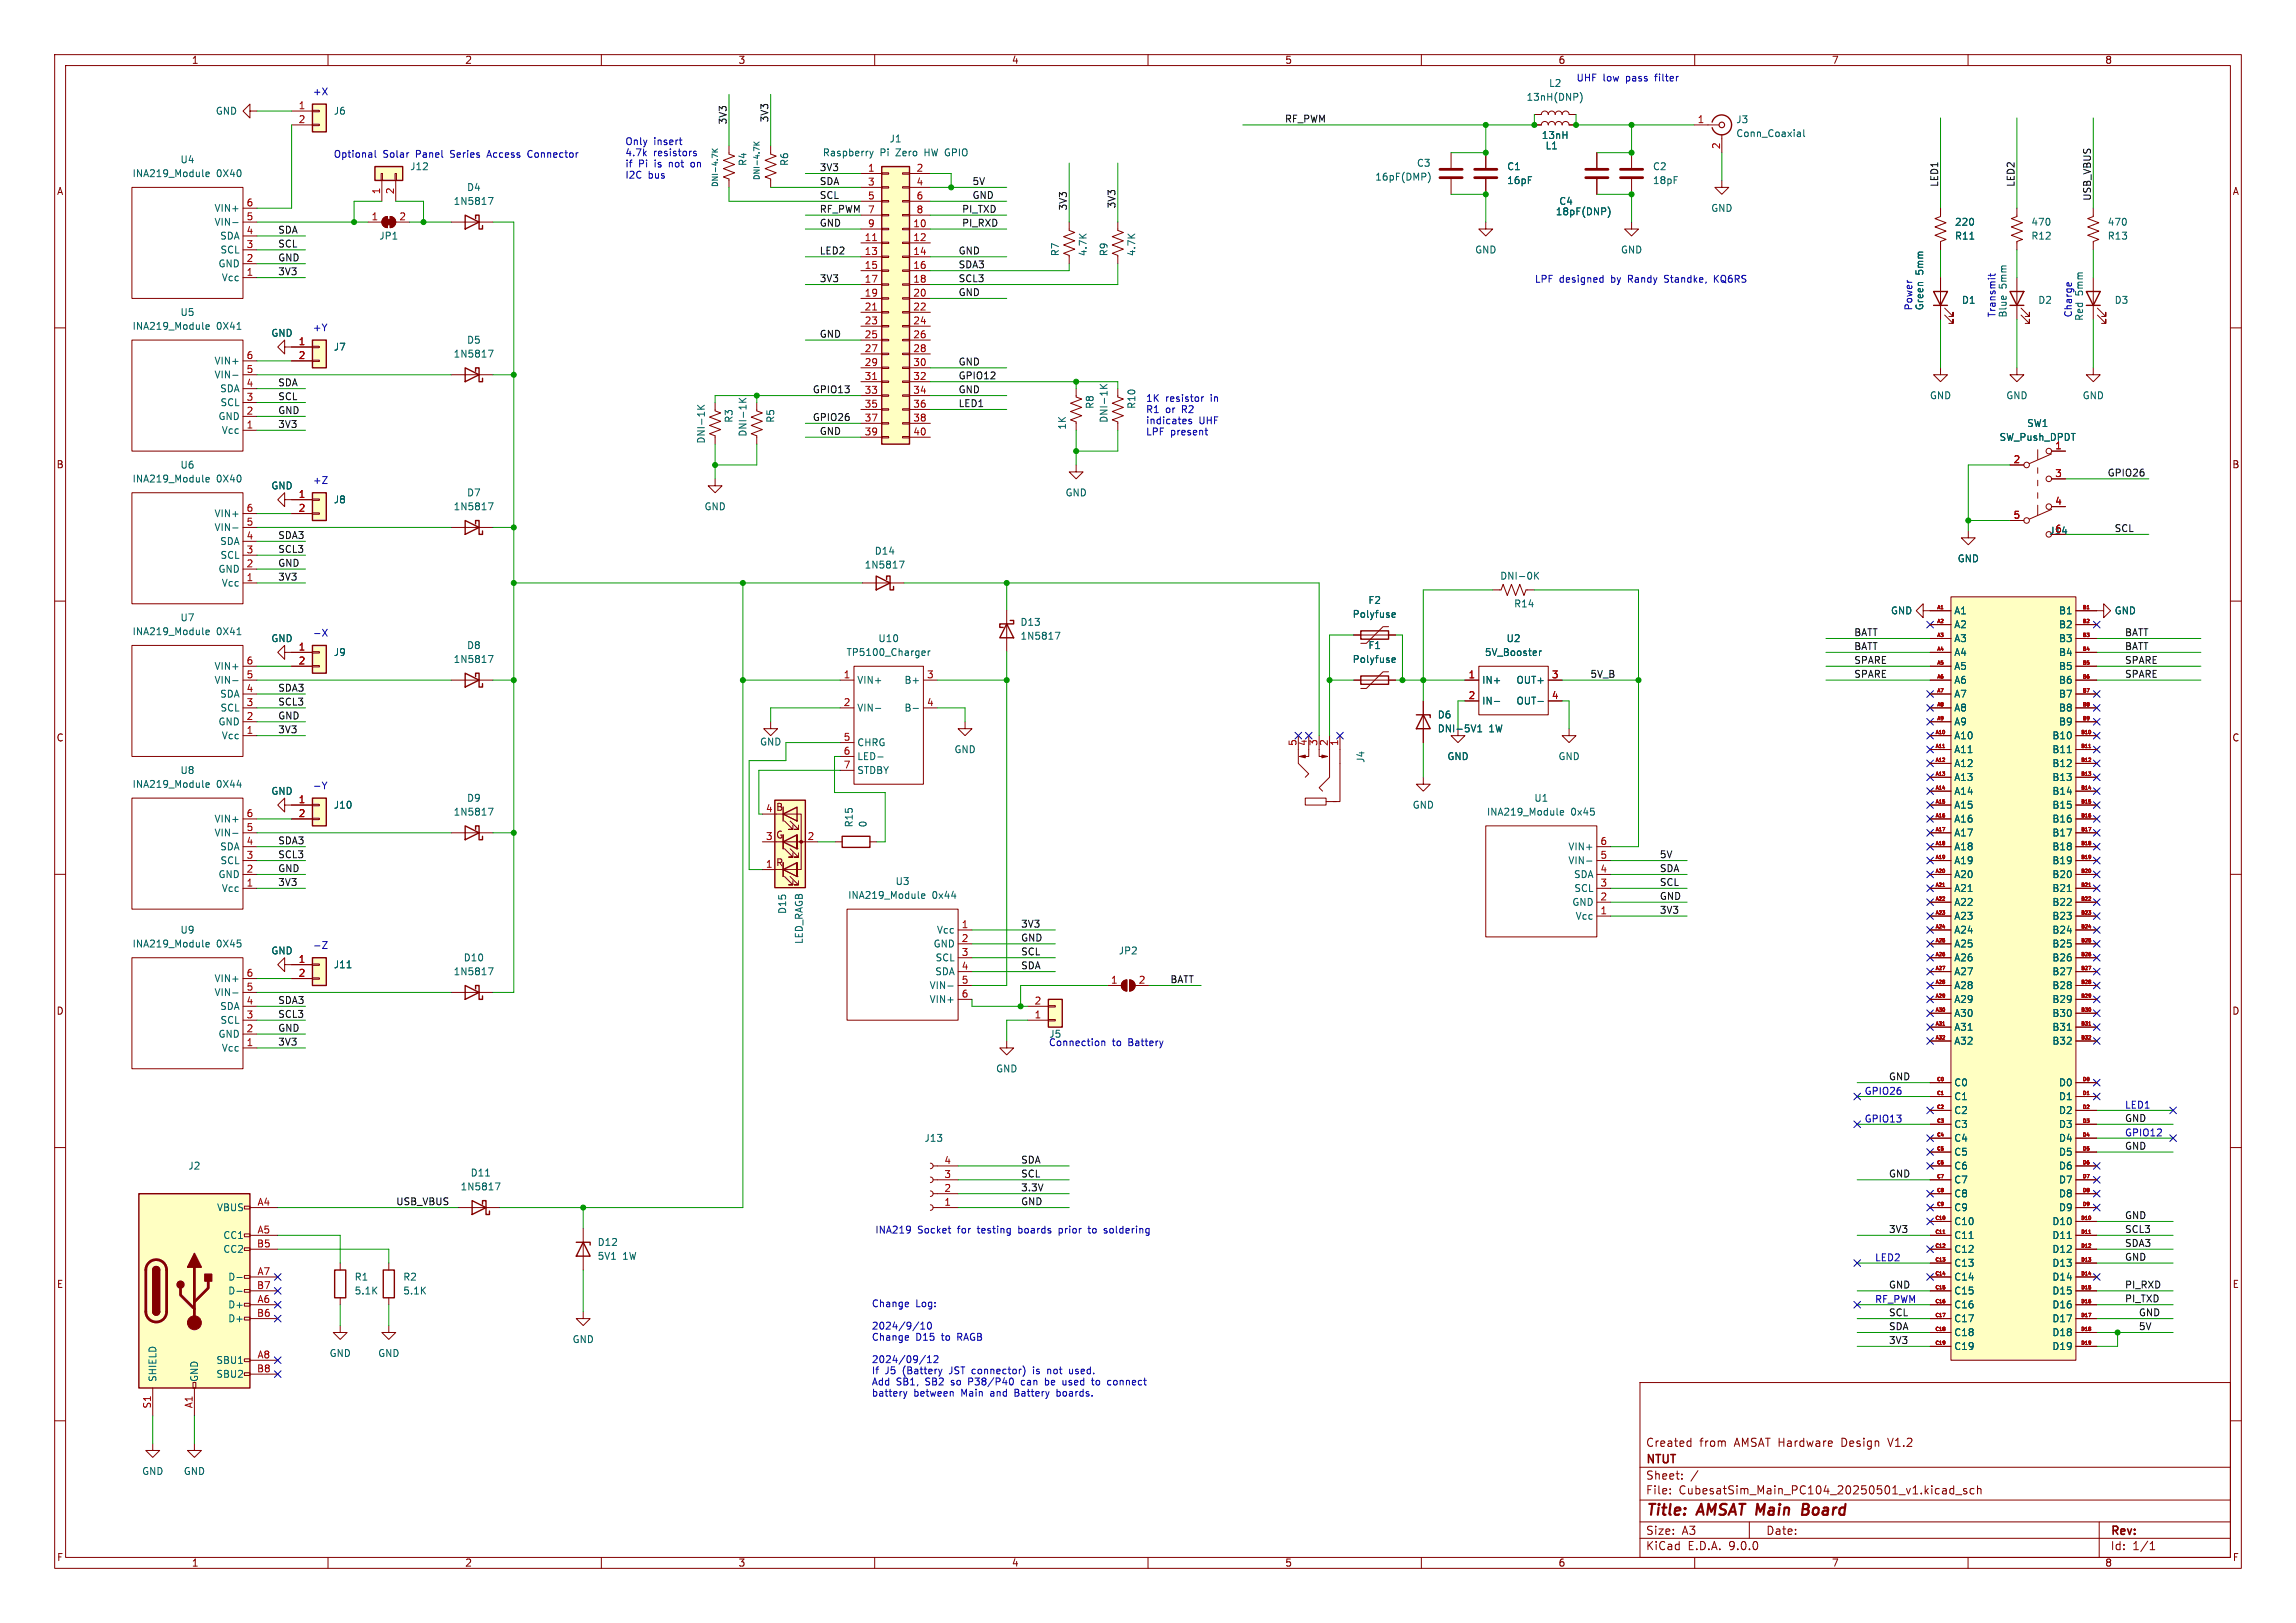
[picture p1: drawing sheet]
<svg xmlns="http://www.w3.org/2000/svg" width="420mm" height="297mm" viewBox="0 0 420 297" stroke-linecap="round" stroke-linejoin="round" font-family="sans-serif">
<defs><g id="words">
<g font-size="2.8" fill="#840000">
<text x="301" y="277.9">Title:</text>
<text x="310.6" y="277.9">AMSAT Main</text>
<text x="331.3" y="277.9">Board</text>
</g>
<g font-size="2.1" fill="#840000">
<text x="301" y="268.2">NTUT</text>
<text x="301" y="265">Created</text>
<text x="310.9" y="265">from</text>
<text x="317.3" y="265">AMSAT Hardware</text>
<text x="337.1" y="265">Design</text>
<text x="345.8" y="265">V1.2</text>
<text x="301" y="273.7">File:</text>
<text x="301" y="271">Sheet:</text>
<text x="307.1" y="273.7">CubesatSim_Main_PC104_20250501_v1.kicad_sch</text>
<text x="301" y="281.1">Size:</text>
<text x="307.6" y="281.1">A3</text>
<text x="323" y="281.1">Date:</text>
<text x="386" y="281.3">Rev:</text>
<text x="301" y="283.9">KiCad</text>
<text x="308.7" y="283.9">E.D.A.</text>
<text x="316.3" y="283.9">9.0.0</text>
<text x="386" y="283.9">Id:</text>
<text x="390.1" y="283.9">1/1</text>
</g>
<g font-size="1.8" fill="#840000">
<text x="35" y="11.9">1</text>
<text x="85" y="11.9">2</text>
<text x="135" y="11.9">3</text>
<text x="185" y="11.9">4</text>
<text x="235" y="11.9">5</text>
<text x="285" y="11.9">6</text>
<text x="335" y="11.9">7</text>
<text x="385" y="11.9">8</text>
<text x="10.3" y="35.9">A</text>
<text x="408.3" y="35.9">A</text>
<text x="10.3" y="85.9">B</text>
<text x="408.2" y="85.9">B</text>
<text x="374.8" y="98">J14</text>
<text x="10.3" y="135.9">C</text>
<text x="408.2" y="135.9">C</text>
<text x="141.9" y="148.6">B</text>
<text x="141.9" y="153.6">G</text>
<text x="141.9" y="158.7">R</text>
<text x="10.3" y="185.9">D</text>
<text x="408.2" y="185.9">D</text>
<text x="10.3" y="235.9">E</text>
<text x="408.3" y="235.9">E</text>
<text x="10.3" y="285.9">F</text>
<text x="35" y="286.9">1</text>
<text x="85" y="286.9">2</text>
<text x="135" y="286.9">3</text>
<text x="185" y="286.9">4</text>
<text x="235" y="286.9">5</text>
<text x="285" y="286.9">6</text>
<text x="335" y="286.9">7</text>
<text x="385" y="286.9">8</text>
<text x="408.3" y="285.9">F</text>
</g>
<g font-size="1.8" fill="#0000c2">
<text x="57.1" y="17.5">+X</text>
<text x="288.3" y="15">UHF</text>
<text x="293.2" y="15">low</text>
<text x="297.5" y="15">pass</text>
<text x="303.1" y="15">filter</text>
<text x="61" y="29">Optional</text>
<text x="70.1" y="29">Solar</text>
<text x="76.2" y="29">Panel</text>
<text x="82.7" y="29">Series</text>
<text x="89.7" y="29">Access</text>
<text x="97.2" y="29">Connector</text>
<text x="114.3" y="26.6">Only</text>
<text x="114.3" y="28.7">4.7k</text>
<text x="119.5" y="28.7">resistors</text>
<text x="119.6" y="26.6">insert</text>
<text x="114.3" y="30.7">if</text>
<text x="114.3" y="32.8">I2C</text>
<text x="116.8" y="30.7">Pi</text>
<text x="118.6" y="32.8">bus</text>
<text x="119.8" y="30.7">is</text>
<text x="122.7" y="30.7">not</text>
<text x="126.8" y="30.7">on</text>
<text x="280.7" y="51.8">LPF</text>
<text x="285.2" y="51.8">designed</text>
<text x="294.8" y="51.8">by</text>
<text x="298.1" y="51.8">Randy</text>
<text x="304.9" y="51.8">Standke,</text>
<text x="314.2" y="51.8">KQ6RS</text>
<text x="365.1" y="58.2" transform="rotate(-90 365.1 58.2)">Transmit</text>
<text x="379.1" y="58.2" transform="rotate(-90 379.1 58.2)">Charge</text>
<text x="57.1" y="60.7">+Y</text>
<text x="209.5" y="73.6">1K</text>
<text x="209.5" y="75.7">R1</text>
<text x="209.5" y="77.7">indicates</text>
<text x="213.2" y="73.6">resistor</text>
<text x="213.2" y="75.7">or</text>
<text x="216.3" y="75.7">R2</text>
<text x="219.3" y="77.7">UHF</text>
<text x="221.6" y="73.6">in</text>
<text x="209.5" y="79.8">LPF</text>
<text x="214.1" y="79.8">present</text>
<text x="57.1" y="88.7">+Z</text>
<text x="57.1" y="144.5">-Y</text>
<text x="191.8" y="191.5">Connection</text>
<text x="191.8" y="190.1">J5</text>
<text x="203.5" y="191.5">to</text>
<text x="206.5" y="191.5">Battery</text>
<text x="341" y="200.4">GPIO26</text>
<text x="388.6" y="202.9">LED1</text>
<text x="341" y="205.5">GPIO13</text>
<text x="388.6" y="208">GPIO12</text>
<text x="160" y="225.8">INA219</text>
<text x="167.8" y="225.8">Socket</text>
<text x="175.3" y="225.8">for</text>
<text x="179.1" y="225.8">testing</text>
<text x="186.8" y="225.8">boards</text>
<text x="194.4" y="225.8">prior</text>
<text x="200" y="225.8">to</text>
<text x="203" y="225.8">soldering</text>
<text x="342.9" y="230.9">LED2</text>
<text x="159.4" y="239.3">Change</text>
<text x="167.5" y="239.3">Log:</text>
<text x="342.9" y="238.5">RF_PWM</text>
<text x="159.4" y="243.4">2024/9/10</text>
<text x="159.4" y="245.4">Change</text>
<text x="167.5" y="245.4">D15</text>
<text x="172.4" y="245.4">to</text>
<text x="175.4" y="245.4">RAGB</text>
<text x="159.4" y="249.5">2024/09/12</text>
<text x="159.4" y="251.6">If</text>
<text x="161.9" y="251.6">J5</text>
<text x="165.2" y="251.6">(Battery</text>
<text x="174" y="251.6">JST connector)</text>
<text x="189.7" y="251.6">is</text>
<text x="192.5" y="251.6">not</text>
<text x="196.7" y="251.6">used.</text>
<text x="159.4" y="253.6">Add</text>
<text x="159.4" y="255.7">battery</text>
<text x="163.9" y="253.6">SB1,</text>
<text x="167.1" y="255.7">between</text>
<text x="169.4" y="253.6">SB2</text>
<text x="174.3" y="253.6">so</text>
<text x="175.9" y="255.7">Main</text>
<text x="177.6" y="253.6">P38/P40</text>
<text x="181.5" y="255.7">and</text>
<text x="186.1" y="255.7">Battery</text>
<text x="187.5" y="253.6">can</text>
<text x="192.1" y="253.6">be</text>
<text x="194" y="255.7">boards.</text>
<text x="195.5" y="253.6">used</text>
<text x="201" y="253.6">to</text>
<text x="204.1" y="253.6">connect</text>
</g>
<g font-size="1.8" fill="#006464">
<text x="283.3" y="16.1">L2</text>
<text x="39.4" y="21.2">GND</text>
<text x="61" y="21.2">J6</text>
<text x="279.1" y="18.6">13nH(DNP)</text>
<text x="317.5" y="22.7">J3</text>
<text x="150.4" y="28.8">Raspberry</text>
<text x="161" y="28.8">Pi</text>
<text x="162.6" y="26.3">J1</text>
<text x="164" y="28.8">Zero</text>
<text x="169.4" y="28.8">HW GPIO</text>
<text x="281.9" y="25.6">13nH</text>
<text x="282.6" y="27.5">L1</text>
<text x="317.5" y="25.3">Conn_Coaxial</text>
<text x="24.1" y="32.6">INA219_Module</text>
<text x="32.9" y="30.1">U4</text>
<text x="39.6" y="32.6">0X40</text>
<text x="74.9" y="31.3">J12</text>
<text x="85.3" y="35.2">D4</text>
<text x="136.8" y="30.5" transform="rotate(-90 136.8 30.5)">R4</text>
<text x="144.4" y="30.5" transform="rotate(-90 144.4 30.5)">R6</text>
<text x="251.5" y="33.2">16pF(DMP)</text>
<text x="259.1" y="30.7">C3</text>
<text x="275.6" y="31.3">C1</text>
<text x="275.6" y="33.9">16pF</text>
<text x="302.3" y="31.3">C2</text>
<text x="302.3" y="33.9">18pF</text>
<text x="39.1" y="41.5">VIN-</text>
<text x="39.1" y="39">VIN+</text>
<text x="82.9" y="37.7">1N5817</text>
<text x="284.5" y="39.6">18pF(DNP)</text>
<text x="285.1" y="37.7">C4</text>
<text x="312.9" y="39">GND</text>
<text x="357.5" y="41.5">220</text>
<text x="371.5" y="41.5">470</text>
<text x="385.5" y="41.5">470</text>
<text x="40.2" y="44">SDA</text>
<text x="40.2" y="46.6">SCL</text>
<text x="69.3" y="44">JP1</text>
<text x="193.9" y="47" transform="rotate(-90 193.9 47)">R7</text>
<text x="199" y="47" transform="rotate(-90 199 47)">4.7K</text>
<text x="202.8" y="47" transform="rotate(-90 202.8 47)">R9</text>
<text x="207.9" y="47" transform="rotate(-90 207.9 47)">4.7K</text>
<text x="269.7" y="46.6">GND</text>
<text x="296.4" y="46.6">GND</text>
<text x="357.5" y="44">R11</text>
<text x="371.5" y="44">R12</text>
<text x="385.5" y="44">R13</text>
<text x="39.9" y="49.1">GND</text>
<text x="40.5" y="51.7">Vcc</text>
<text x="352" y="50.3" transform="rotate(-90 352 50.3)">5mm</text>
<text x="367.3" y="52.9" transform="rotate(-90 367.3 52.9)">5mm</text>
<text x="32.9" y="58">U5</text>
<text x="349.9" y="56.9" transform="rotate(-90 349.9 56.9)">Power</text>
<text x="352" y="56.9" transform="rotate(-90 352 56.9)">Green</text>
<text x="358.8" y="55.8">D1</text>
<text x="367.3" y="58.2" transform="rotate(-90 367.3 58.2)">Blue</text>
<text x="372.8" y="55.8">D2</text>
<text x="381.2" y="58.8" transform="rotate(-90 381.2 58.8)">Red</text>
<text x="381.2" y="54.1" transform="rotate(-90 381.2 54.1)">5mm</text>
<text x="386.7" y="55.8">D3</text>
<text x="24.1" y="60.6">INA219_Module</text>
<text x="39.6" y="60.6">0X41</text>
<text x="49.5" y="61.8">GND</text>
<text x="61" y="64.4">J7</text>
<text x="82.9" y="65.6">1N5817</text>
<text x="85.3" y="63.1">D5</text>
<text x="39.1" y="69.4">VIN-</text>
<text x="39.1" y="66.9">VIN+</text>
<text x="40.2" y="72">SDA</text>
<text x="39.9" y="77.1">GND</text>
<text x="40.2" y="74.5">SCL</text>
<text x="134.2" y="77.5" transform="rotate(-90 134.2 77.5)">R3</text>
<text x="141.8" y="77.5" transform="rotate(-90 141.8 77.5)">R5</text>
<text x="200.3" y="74.9" transform="rotate(-90 200.3 74.9)">R8</text>
<text x="202.8" y="77.5" transform="rotate(-90 202.8 77.5)">DNI-1K</text>
<text x="207.9" y="74.9" transform="rotate(-90 207.9 74.9)">R10</text>
<text x="352.9" y="73.3">GND</text>
<text x="366.9" y="73.3">GND</text>
<text x="380.9" y="73.3">GND</text>
<text x="40.5" y="79.6">Vcc</text>
<text x="129.1" y="81.3" transform="rotate(-90 129.1 81.3)">DNI-1K</text>
<text x="136.8" y="80" transform="rotate(-90 136.8 80)">DNI-1K</text>
<text x="195.2" y="78.7" transform="rotate(-90 195.2 78.7)">1K</text>
<text x="365.7" y="80.9">SW_Push_DPDT</text>
<text x="370.7" y="78.3">SW1</text>
<text x="24.1" y="88.5">INA219_Module</text>
<text x="32.9" y="86">U6</text>
<text x="39.6" y="88.5">0X40</text>
<text x="49.5" y="89.8">GND</text>
<text x="39.1" y="94.8">VIN+</text>
<text x="61" y="92.3">J8</text>
<text x="82.9" y="93.6">1N5817</text>
<text x="85.3" y="91">D7</text>
<text x="128.8" y="93.6">GND</text>
<text x="194.8" y="91">GND</text>
<text x="39.1" y="97.4">VIN-</text>
<text x="40.2" y="99.9">SDA</text>
<text x="159.9" y="101.7">D14</text>
<text x="39.9" y="105">GND</text>
<text x="40.2" y="102.5">SCL</text>
<text x="40.5" y="107.5">Vcc</text>
<text x="158.1" y="104.2">1N5817</text>
<text x="274.3" y="106.3">DNI-0K</text>
<text x="358" y="103.1">GND</text>
<text x="32.9" y="113.9">U7</text>
<text x="247.3" y="113.3">Polyfuse</text>
<text x="250.2" y="110.7">F2</text>
<text x="276.9" y="111.4">R14</text>
<text x="345.8" y="112.6">GND</text>
<text x="357.4" y="112.6">A1</text>
<text x="376.5" y="112.6">B1</text>
<text x="386.7" y="112.6">GND</text>
<text x="24.1" y="116.4">INA219_Module</text>
<text x="39.6" y="116.4">0X41</text>
<text x="49.5" y="117.7">GND</text>
<text x="85.3" y="119">D8</text>
<text x="160.6" y="117.7">U10</text>
<text x="186.6" y="114.7">D13</text>
<text x="186.6" y="117.3">1N5817</text>
<text x="250.2" y="119">F1</text>
<text x="275.5" y="117.7">U2</text>
<text x="357.4" y="115.2">A2</text>
<text x="357.4" y="117.7">A3</text>
<text x="376.5" y="115.2">B2</text>
<text x="376.5" y="117.7">B3</text>
<text x="39.1" y="125.3">VIN-</text>
<text x="39.1" y="122.8">VIN+</text>
<text x="61" y="120.2">J9</text>
<text x="82.9" y="121.5">1N5817</text>
<text x="154.7" y="120.2">TP5100_Charger</text>
<text x="156.7" y="125.3">VIN+</text>
<text x="165.4" y="125.3">B+</text>
<text x="247.3" y="121.5">Polyfuse</text>
<text x="271" y="125.3">IN+</text>
<text x="271.5" y="120.2">5V_Booster</text>
<text x="277.3" y="125.3">OUT+</text>
<text x="357.4" y="120.2">A4</text>
<text x="357.4" y="122.8">A5</text>
<text x="357.4" y="125.3">A6</text>
<text x="376.5" y="120.2">B4</text>
<text x="376.5" y="122.8">B5</text>
<text x="376.5" y="125.3">B6</text>
<text x="40.2" y="127.9">SDA</text>
<text x="40.2" y="130.4">SCL</text>
<text x="156.7" y="130.4">VIN-</text>
<text x="165.4" y="130.4">B-</text>
<text x="262.9" y="131.7">D6</text>
<text x="271" y="129.1">IN-</text>
<text x="277.3" y="129.1">OUT-</text>
<text x="357.4" y="127.9">A7</text>
<text x="357.4" y="130.4">A8</text>
<text x="376.5" y="127.9">B7</text>
<text x="376.5" y="130.4">B8</text>
<text x="39.9" y="132.9">GND</text>
<text x="40.5" y="135.5">Vcc</text>
<text x="138.9" y="136.6">GND</text>
<text x="156.7" y="136.8">CHRG</text>
<text x="262.9" y="134.2">DNI-5V1</text>
<text x="272.4" y="134.2">1W</text>
<text x="357.4" y="132.9">A9</text>
<text x="357.4" y="135.5">A10</text>
<text x="375.3" y="135.5">B10</text>
<text x="376.5" y="132.9">B9</text>
<text x="32.9" y="141.8">U8</text>
<text x="156.7" y="139.3">LED-</text>
<text x="156.7" y="141.8">STDBY</text>
<text x="174.5" y="138">GND</text>
<text x="249.8" y="139.7" transform="rotate(-90 249.8 139.7)">J4</text>
<text x="264.7" y="139.3">GND</text>
<text x="285" y="139.3">GND</text>
<text x="357.4" y="138">A11</text>
<text x="357.4" y="140.6">A12</text>
<text x="357.4" y="143.1">A13</text>
<text x="375.3" y="138">B11</text>
<text x="375.3" y="140.6">B12</text>
<text x="375.3" y="143.1">B13</text>
<text x="24.1" y="144.4">INA219_Module</text>
<text x="39.6" y="144.4">0X44</text>
<text x="49.5" y="145.6">GND</text>
<text x="61" y="148.2">J10</text>
<text x="82.9" y="149.5">1N5817</text>
<text x="85.3" y="146.9">D9</text>
<text x="258.3" y="148.2">GND</text>
<text x="271.9" y="149.5">INA219_Module</text>
<text x="280.6" y="146.9">U1</text>
<text x="287.3" y="149.5">0x45</text>
<text x="357.4" y="145.6">A14</text>
<text x="357.4" y="148.2">A15</text>
<text x="375.3" y="145.6">B14</text>
<text x="375.3" y="148.2">B15</text>
<text x="39.1" y="153.3">VIN-</text>
<text x="39.1" y="150.7">VIN+</text>
<text x="40.2" y="155.8">SDA</text>
<text x="156.2" y="151.5" transform="rotate(-90 156.2 151.5)">R15</text>
<text x="158.7" y="151.5" transform="rotate(-90 158.7 151.5)">0</text>
<text x="286.8" y="155.8">VIN+</text>
<text x="357.4" y="150.7">A16</text>
<text x="357.4" y="153.3">A17</text>
<text x="357.4" y="155.8">A18</text>
<text x="375.3" y="150.7">B16</text>
<text x="375.3" y="153.3">B17</text>
<text x="375.3" y="155.8">B18</text>
<text x="39.9" y="160.9">GND</text>
<text x="40.2" y="158.3">SCL</text>
<text x="286.8" y="158.3">VIN-</text>
<text x="287.8" y="160.9">SDA</text>
<text x="357.4" y="158.3">A19</text>
<text x="357.4" y="160.9">A20</text>
<text x="375.3" y="158.3">B19</text>
<text x="375.3" y="160.9">B20</text>
<text x="40.5" y="163.4">Vcc</text>
<text x="144" y="167.4" transform="rotate(-90 144 167.4)">D15</text>
<text x="155.1" y="164.7">INA219_Module</text>
<text x="163.7" y="162.2">U3</text>
<text x="170.5" y="164.7">0x44</text>
<text x="287.5" y="166">GND</text>
<text x="287.9" y="163.4">SCL</text>
<text x="357.4" y="163.4">A21</text>
<text x="357.4" y="166">A22</text>
<text x="375.3" y="163.4">B21</text>
<text x="375.3" y="166">B22</text>
<text x="24.1" y="173.6">INA219_Module</text>
<text x="32.9" y="171">U9</text>
<text x="39.6" y="173.6">0X45</text>
<text x="147" y="172.8" transform="rotate(-90 147 172.8)">LED_RAGB</text>
<text x="170.7" y="173.6">GND</text>
<text x="171.3" y="171">Vcc</text>
<text x="288.1" y="168.5">Vcc</text>
<text x="357.4" y="168.5">A23</text>
<text x="357.4" y="171">A24</text>
<text x="357.4" y="173.6">A25</text>
<text x="375.3" y="168.5">B23</text>
<text x="375.3" y="171">B24</text>
<text x="375.3" y="173.6">B25</text>
<text x="39.1" y="179.9">VIN+</text>
<text x="49.5" y="174.9">GND</text>
<text x="61" y="177.4">J11</text>
<text x="82.9" y="178.7">1N5817</text>
<text x="84.7" y="176.1">D10</text>
<text x="171" y="178.7">SDA</text>
<text x="171" y="176.1">SCL</text>
<text x="204.5" y="174.9">JP2</text>
<text x="357.4" y="176.1">A26</text>
<text x="357.4" y="178.7">A27</text>
<text x="375.3" y="176.1">B26</text>
<text x="375.3" y="178.7">B27</text>
<text x="39.1" y="182.5">VIN-</text>
<text x="40.2" y="185">SDA</text>
<text x="170" y="181.2">VIN-</text>
<text x="170" y="183.7">VIN+</text>
<text x="357.4" y="181.2">A28</text>
<text x="357.4" y="183.7">A29</text>
<text x="375.3" y="181.2">B28</text>
<text x="375.3" y="183.7">B29</text>
<text x="39.9" y="190.1">GND</text>
<text x="40.2" y="187.6">SCL</text>
<text x="357.4" y="186.3">A30</text>
<text x="357.4" y="188.8">A31</text>
<text x="357.4" y="191.4">A32</text>
<text x="375.3" y="186.3">B30</text>
<text x="375.3" y="188.8">B31</text>
<text x="375.3" y="191.4">B32</text>
<text x="40.5" y="192.6">Vcc</text>
<text x="182.1" y="196.4">GND</text>
<text x="357.4" y="199">C0</text>
<text x="357.4" y="201.5">C1</text>
<text x="376.5" y="199">D0</text>
<text x="376.5" y="201.5">D1</text>
<text x="169" y="209.1">J13</text>
<text x="357.4" y="204.1">C2</text>
<text x="357.4" y="206.6">C3</text>
<text x="357.4" y="209.1">C4</text>
<text x="376.5" y="204.1">D2</text>
<text x="376.5" y="206.6">D3</text>
<text x="376.5" y="209.1">D4</text>
<text x="34.4" y="214.2">J2</text>
<text x="86" y="215.5">D11</text>
<text x="357.4" y="211.7">C5</text>
<text x="357.4" y="214.2">C6</text>
<text x="376.5" y="211.7">D5</text>
<text x="376.5" y="214.2">D6</text>
<text x="39.6" y="221.8">VBUS</text>
<text x="84.2" y="218">1N5817</text>
<text x="357.4" y="216.8">C7</text>
<text x="357.4" y="219.3">C8</text>
<text x="357.4" y="221.8">C9</text>
<text x="376.5" y="216.8">D7</text>
<text x="376.5" y="219.3">D8</text>
<text x="376.5" y="221.8">D9</text>
<text x="40.8" y="226.9">CC1</text>
<text x="357.4" y="224.4">C10</text>
<text x="357.4" y="226.9">C11</text>
<text x="375.3" y="224.4">D10</text>
<text x="375.3" y="226.9">D11</text>
<text x="40.8" y="229.5">CC2</text>
<text x="109.2" y="230.7">5V1</text>
<text x="109.2" y="228.2">D12</text>
<text x="113.9" y="230.7">1W</text>
<text x="357.4" y="229.5">C12</text>
<text x="357.4" y="232">C13</text>
<text x="375.3" y="229.5">D12</text>
<text x="375.3" y="232">D13</text>
<text x="41.7" y="234.5">D-</text>
<text x="41.7" y="237.1">D-</text>
<text x="41.7" y="239.6">D+</text>
<text x="64.8" y="234.5">R1</text>
<text x="64.8" y="237.1">5.1K</text>
<text x="73.7" y="234.5">R2</text>
<text x="73.7" y="237.1">5.1K</text>
<text x="357.4" y="234.5">C14</text>
<text x="357.4" y="237.1">C15</text>
<text x="357.4" y="239.6">C16</text>
<text x="375.3" y="234.5">D14</text>
<text x="375.3" y="237.1">D15</text>
<text x="375.3" y="239.6">D16</text>
<text x="41.7" y="242.2">D+</text>
<text x="104.6" y="246">GND</text>
<text x="357.4" y="242.2">C17</text>
<text x="357.4" y="244.7">C18</text>
<text x="375.3" y="242.2">D17</text>
<text x="375.3" y="244.7">D18</text>
<text x="39.5" y="249.8">SBU1</text>
<text x="60.2" y="248.5">GND</text>
<text x="69.1" y="248.5">GND</text>
<text x="357.4" y="247.2">C19</text>
<text x="375.3" y="247.2">D19</text>
<text x="28.8" y="253" transform="rotate(-90 28.8 253)">SHIELD</text>
<text x="36.4" y="253" transform="rotate(-90 36.4 253)">GND</text>
<text x="39.5" y="252.3">SBU2</text>
<text x="25.9" y="270.1">GND</text>
<text x="33.5" y="270.1">GND</text>
</g>
<g font-size="1.8" fill="#a90000">
<text x="54.5" y="20.1">1</text>
<text x="54.5" y="22.6">2</text>
<text x="310.4" y="22.6">1</text>
<text x="314.7" y="27.4" transform="rotate(-90 314.7 27.4)">2</text>
<text x="69.6" y="35.6" transform="rotate(-90 69.6 35.6)">1</text>
<text x="72.1" y="35.6" transform="rotate(-90 72.1 35.6)">2</text>
<text x="158.7" y="31.5">1</text>
<text x="158.7" y="34">3</text>
<text x="167.6" y="31.5">2</text>
<text x="167.6" y="34">4</text>
<text x="45" y="40.4">5</text>
<text x="45" y="37.8">6</text>
<text x="67.9" y="40.4">1</text>
<text x="73" y="40.4">2</text>
<text x="158.7" y="36.6">5</text>
<text x="158.7" y="41.7">9</text>
<text x="167" y="41.7">10</text>
<text x="167.6" y="36.6">6</text>
<text x="167.6" y="39.1">8</text>
<text x="45" y="45.5">3</text>
<text x="45" y="42.9">4</text>
<text x="158.1" y="44.2">11</text>
<text x="158.1" y="46.7">13</text>
<text x="167" y="44.2">12</text>
<text x="167" y="46.7">14</text>
<text x="45" y="50.5">1</text>
<text x="45" y="48">2</text>
<text x="158.1" y="49.3">15</text>
<text x="158.1" y="51.8">17</text>
<text x="167" y="49.3">16</text>
<text x="167" y="51.8">18</text>
<text x="158.1" y="54.4">19</text>
<text x="158.1" y="56.9">21</text>
<text x="158.1" y="59.4">23</text>
<text x="167" y="54.4">20</text>
<text x="167" y="56.9">22</text>
<text x="167" y="59.4">24</text>
<text x="45" y="65.8">6</text>
<text x="54.5" y="63.2">1</text>
<text x="54.5" y="65.8">2</text>
<text x="158.1" y="62">25</text>
<text x="158.1" y="64.5">27</text>
<text x="167" y="62">26</text>
<text x="167" y="64.5">28</text>
<text x="45" y="70.9">4</text>
<text x="45" y="68.3">5</text>
<text x="158.1" y="67.1">29</text>
<text x="158.1" y="69.6">31</text>
<text x="167" y="67.1">30</text>
<text x="167" y="69.6">32</text>
<text x="45" y="75.9">2</text>
<text x="45" y="73.4">3</text>
<text x="158.1" y="72.1">33</text>
<text x="158.1" y="74.7">35</text>
<text x="158.1" y="77.2">37</text>
<text x="167" y="72.1">34</text>
<text x="167" y="74.7">36</text>
<text x="167" y="77.2">38</text>
<text x="45" y="78.5">1</text>
<text x="158.1" y="79.8">39</text>
<text x="167" y="79.8">40</text>
<text x="375.8" y="82.3">1</text>
<text x="368.2" y="84.8">2</text>
<text x="375.8" y="87.4">3</text>
<text x="45" y="93.7">6</text>
<text x="54.5" y="91.2">1</text>
<text x="54.5" y="93.7">2</text>
<text x="368.2" y="95">5</text>
<text x="375.8" y="92.5">4</text>
<text x="45" y="101.3">3</text>
<text x="45" y="98.8">4</text>
<text x="45" y="96.3">5</text>
<text x="375.8" y="97.5">6</text>
<text x="45" y="106.4">1</text>
<text x="45" y="103.9">2</text>
<text x="54.5" y="119.1">1</text>
<text x="45" y="124.2">5</text>
<text x="45" y="121.7">6</text>
<text x="54.5" y="121.7">2</text>
<text x="154.2" y="124.2">1</text>
<text x="169.5" y="124.2">3</text>
<text x="268.5" y="124.2">1</text>
<text x="283.8" y="124.2">3</text>
<text x="45" y="131.8">2</text>
<text x="45" y="129.3">3</text>
<text x="45" y="126.7">4</text>
<text x="154.2" y="129.3">2</text>
<text x="169.5" y="129.3">4</text>
<text x="268.5" y="128">2</text>
<text x="283.8" y="128">4</text>
<text x="45" y="134.4">1</text>
<text x="154.2" y="135.6">5</text>
<text x="237.2" y="136.6" transform="rotate(-90 237.2 136.6)">5</text>
<text x="239.1" y="136.6" transform="rotate(-90 239.1 136.6)">4</text>
<text x="241" y="136.6" transform="rotate(-90 241 136.6)">3</text>
<text x="243" y="136.6" transform="rotate(-90 243 136.6)">2</text>
<text x="244.9" y="136.6" transform="rotate(-90 244.9 136.6)">1</text>
<text x="154.2" y="138.2">6</text>
<text x="154.2" y="140.7">7</text>
<text x="45" y="149.6">6</text>
<text x="54.5" y="147.1">1</text>
<text x="54.5" y="149.6">2</text>
<text x="140" y="148.7">4</text>
<text x="45" y="154.7">4</text>
<text x="45" y="152.1">5</text>
<text x="140" y="153.8">3</text>
<text x="147.6" y="153.8">2</text>
<text x="292.7" y="154.7">6</text>
<text x="45" y="159.8">2</text>
<text x="45" y="157.2">3</text>
<text x="140" y="158.9">1</text>
<text x="292.7" y="159.8">4</text>
<text x="292.7" y="157.2">5</text>
<text x="45" y="162.3">1</text>
<text x="292.7" y="167.4">1</text>
<text x="292.7" y="164.8">2</text>
<text x="292.7" y="162.3">3</text>
<text x="175.8" y="169.9">1</text>
<text x="175.8" y="172.5">2</text>
<text x="45" y="178.8">6</text>
<text x="54.5" y="176.3">1</text>
<text x="54.5" y="178.8">2</text>
<text x="175.8" y="175">3</text>
<text x="175.8" y="177.5">4</text>
<text x="45" y="183.9">4</text>
<text x="45" y="181.4">5</text>
<text x="175.8" y="180.1">5</text>
<text x="175.8" y="182.6">6</text>
<text x="189.2" y="183.9">2</text>
<text x="203.1" y="180.1">1</text>
<text x="208.2" y="180.1">2</text>
<text x="45" y="191.5">1</text>
<text x="45" y="189">2</text>
<text x="45" y="186.4">3</text>
<text x="189.2" y="186.4">1</text>
<text x="172.6" y="215.6">3</text>
<text x="172.6" y="213.1">4</text>
<text x="47" y="220.7">A4</text>
<text x="172.6" y="220.7">1</text>
<text x="172.6" y="218.2">2</text>
<text x="47" y="225.8">A5</text>
<text x="46.9" y="228.3">B5</text>
<text x="47" y="233.4">A7</text>
<text x="46.9" y="236">B7</text>
<text x="47" y="238.5">A6</text>
<text x="46.9" y="241">B6</text>
<text x="46.9" y="251.2">B8</text>
<text x="47" y="248.7">A8</text>
<text x="27.7" y="257.9" transform="rotate(-90 27.7 257.9)">S1</text>
<text x="35.3" y="257.8" transform="rotate(-90 35.3 257.8)">A1</text>
</g>
<g font-size="1.8" fill="#0f0f0f">
<text x="133" y="22.9" transform="rotate(-90 133 22.9)">3V3</text>
<text x="140.6" y="22.5" transform="rotate(-90 140.6 22.5)">3V3</text>
<text x="234.9" y="22.5">RF_PWM</text>
<text x="149.9" y="33.9">SDA</text>
<text x="149.9" y="31.4">3V3</text>
<text x="177.8" y="33.9">5V</text>
<text x="354.6" y="34.3" transform="rotate(-90 354.6 34.3)">LED1</text>
<text x="368.6" y="34.3" transform="rotate(-90 368.6 34.3)">LED2</text>
<text x="149.9" y="41.6">GND</text>
<text x="149.9" y="39">RF_PWM 7</text>
<text x="149.9" y="36.5">SCL</text>
<text x="175.9" y="39">PI_TXD</text>
<text x="175.9" y="41.6">PI_RXD</text>
<text x="177.8" y="36.5">GND</text>
<text x="195.2" y="38.6" transform="rotate(-90 195.2 38.6)">3V3</text>
<text x="204.1" y="38.2" transform="rotate(-90 204.1 38.2)">3V3</text>
<text x="382.6" y="36.8" transform="rotate(-90 382.6 36.8)">USB_VBUS</text>
<text x="50.8" y="47.9">GND</text>
<text x="50.8" y="45.4">SCL</text>
<text x="50.8" y="42.8">SDA</text>
<text x="149.9" y="46.6">LED2</text>
<text x="175.3" y="46.6">GND</text>
<text x="50.8" y="50.5">3V3</text>
<text x="149.9" y="51.7">3V3</text>
<text x="175.3" y="49.2">SDA3</text>
<text x="175.3" y="51.7">SCL3</text>
<text x="175.3" y="54.3">GND</text>
<text x="149.9" y="61.9">GND</text>
<text x="50.8" y="70.8">SDA</text>
<text x="175.3" y="69.5">GPIO12</text>
<text x="175.3" y="67">GND</text>
<text x="50.8" y="73.3">SCL</text>
<text x="50.8" y="75.9">GND</text>
<text x="148.6" y="72">GPIO13</text>
<text x="148.6" y="77.1">GPIO26</text>
<text x="175.3" y="74.6">LED1</text>
<text x="175.3" y="72">GND</text>
<text x="50.8" y="78.4">3V3</text>
<text x="149.9" y="79.7">GND</text>
<text x="385.4" y="87.3">GPIO26</text>
<text x="50.8" y="101.3">SCL3</text>
<text x="50.8" y="98.7">SDA3</text>
<text x="386.7" y="97.4">SCL</text>
<text x="50.8" y="106.3">3V3</text>
<text x="50.8" y="103.8">GND</text>
<text x="339.1" y="116.5">BATT</text>
<text x="339.1" y="119">BATT</text>
<text x="388.6" y="119">BATT</text>
<text x="388.6" y="116.5">BATT</text>
<text x="290.8" y="124.1">5V_B</text>
<text x="339.1" y="124.1">SPARE</text>
<text x="339.1" y="121.6">SPARE</text>
<text x="388.6" y="121.6">SPARE</text>
<text x="388.6" y="124.1">SPARE</text>
<text x="50.8" y="131.7">GND</text>
<text x="50.8" y="126.7">SDA3</text>
<text x="50.8" y="129.2">SCL3</text>
<text x="50.8" y="134.3">3V3</text>
<text x="50.8" y="154.6">SDA3</text>
<text x="50.8" y="159.7">GND</text>
<text x="50.8" y="157.1">SCL3</text>
<text x="303.5" y="157.1">5V</text>
<text x="303.5" y="159.7">SDA</text>
<text x="50.8" y="162.2">3V3</text>
<text x="303.5" y="164.8">GND</text>
<text x="303.5" y="162.2">SCL</text>
<text x="303.5" y="167.3">3V3</text>
<text x="186.7" y="169.8">3V3</text>
<text x="186.7" y="172.4">GND</text>
<text x="186.7" y="174.9">SCL</text>
<text x="186.7" y="177.5">SDA</text>
<text x="214" y="180">BATT</text>
<text x="50.8" y="183.8">SDA3</text>
<text x="50.8" y="188.9">GND</text>
<text x="50.8" y="191.4">3V3</text>
<text x="50.8" y="186.3">SCL3</text>
<text x="345.4" y="197.8">GND</text>
<text x="388.6" y="205.4">GND</text>
<text x="186.7" y="213">SDA</text>
<text x="186.7" y="215.6">SCL</text>
<text x="345.4" y="215.6">GND</text>
<text x="388.6" y="210.5">GND</text>
<text x="72.4" y="220.6">USB_VBUS</text>
<text x="186.7" y="218.1">3.3V</text>
<text x="186.7" y="220.6">GND</text>
<text x="345.4" y="225.7">3V3</text>
<text x="388.6" y="223.2">GND</text>
<text x="388.6" y="225.7">SCL3</text>
<text x="388.6" y="230.8">GND</text>
<text x="388.6" y="228.3">SDA3</text>
<text x="345.4" y="235.9">GND</text>
<text x="388.6" y="235.9">PI_RXD</text>
<text x="388.6" y="238.4">PI_TXD</text>
<text x="345.4" y="241">SCL</text>
<text x="345.4" y="243.5">SDA</text>
<text x="391.2" y="241">GND</text>
<text x="391.2" y="243.5">5V</text>
<text x="345.4" y="246">3V3</text>
</g>
<g font-size="1.4" fill="#006464">
<text x="131.5" y="34.3" transform="rotate(-90 131.5 34.3)">DNI-4.7K</text>
<text x="139.2" y="33.1" transform="rotate(-90 139.2 33.1)">DNI-4.7K</text>
</g>
<g font-size=".9" fill="#a90000">
<text x="354.2" y="111.5">A1</text>
<text x="380.8" y="111.5">B1</text>
<text x="354.2" y="114">A2</text>
<text x="354.2" y="116.6">A3</text>
<text x="354.2" y="119.1">A4</text>
<text x="380.8" y="114">B2</text>
<text x="380.8" y="116.6">B3</text>
<text x="380.8" y="119.1">B4</text>
<text x="354.2" y="121.7">A5</text>
<text x="354.2" y="124.2">A6</text>
<text x="380.8" y="121.7">B5</text>
<text x="380.8" y="124.2">B6</text>
<text x="354.2" y="126.7">A7</text>
<text x="354.2" y="129.3">A8</text>
<text x="354.2" y="131.8">A9</text>
<text x="380.8" y="126.7">B7</text>
<text x="380.8" y="129.3">B8</text>
<text x="380.8" y="131.8">B9</text>
<text x="353.9" y="134.4">A10</text>
<text x="353.9" y="136.9">A11</text>
<text x="380.5" y="134.4">B10</text>
<text x="380.5" y="136.9">B11</text>
<text x="353.9" y="139.4">A12</text>
<text x="353.9" y="142">A13</text>
<text x="380.5" y="139.4">B12</text>
<text x="380.5" y="142">B13</text>
<text x="353.9" y="144.5">A14</text>
<text x="353.9" y="147.1">A15</text>
<text x="353.9" y="149.6">A16</text>
<text x="380.5" y="144.5">B14</text>
<text x="380.5" y="147.1">B15</text>
<text x="380.5" y="149.6">B16</text>
<text x="353.9" y="152.1">A17</text>
<text x="353.9" y="154.7">A18</text>
<text x="380.5" y="152.1">B17</text>
<text x="380.5" y="154.7">B18</text>
<text x="353.9" y="157.2">A19</text>
<text x="353.9" y="159.8">A20</text>
<text x="380.5" y="157.2">B19</text>
<text x="380.5" y="159.8">B20</text>
<text x="353.9" y="162.3">A21</text>
<text x="353.9" y="164.8">A22</text>
<text x="353.9" y="167.4">A23</text>
<text x="380.5" y="162.3">B21</text>
<text x="380.5" y="164.8">B22</text>
<text x="380.5" y="167.4">B23</text>
<text x="353.9" y="169.9">A24</text>
<text x="353.9" y="172.5">A25</text>
<text x="380.5" y="169.9">B24</text>
<text x="380.5" y="172.5">B25</text>
<text x="353.9" y="175">A26</text>
<text x="353.9" y="177.5">A27</text>
<text x="380.5" y="175">B26</text>
<text x="380.5" y="177.5">B27</text>
<text x="353.9" y="180.1">A28</text>
<text x="353.9" y="182.6">A29</text>
<text x="353.9" y="185.2">A30</text>
<text x="380.5" y="180.1">B28</text>
<text x="380.5" y="182.6">B29</text>
<text x="380.5" y="185.2">B30</text>
<text x="353.9" y="187.7">A31</text>
<text x="353.9" y="190.2">A32</text>
<text x="380.5" y="187.7">B31</text>
<text x="380.5" y="190.2">B32</text>
<text x="354.2" y="197.9">C0</text>
<text x="380.8" y="197.9">D0</text>
<text x="354.2" y="200.4">C1</text>
<text x="354.2" y="202.9">C2</text>
<text x="380.8" y="200.4">D1</text>
<text x="380.8" y="202.9">D2</text>
<text x="354.2" y="205.5">C3</text>
<text x="354.2" y="208">C4</text>
<text x="380.8" y="205.5">D3</text>
<text x="380.8" y="208">D4</text>
<text x="354.2" y="210.6">C5</text>
<text x="354.2" y="213.1">C6</text>
<text x="354.2" y="215.6">C7</text>
<text x="380.8" y="210.6">D5</text>
<text x="380.8" y="213.1">D6</text>
<text x="380.8" y="215.6">D7</text>
<text x="354.2" y="218.2">C8</text>
<text x="354.2" y="220.7">C9</text>
<text x="380.8" y="218.2">D8</text>
<text x="380.8" y="220.7">D9</text>
<text x="353.9" y="223.3">C10</text>
<text x="353.9" y="225.8">C11</text>
<text x="380.5" y="223.3">D10</text>
<text x="380.5" y="225.8">D11</text>
<text x="353.9" y="228.3">C12</text>
<text x="353.9" y="230.9">C13</text>
<text x="353.9" y="233.4">C14</text>
<text x="380.5" y="228.3">D12</text>
<text x="380.5" y="230.9">D13</text>
<text x="380.5" y="233.4">D14</text>
<text x="353.9" y="236">C15</text>
<text x="353.9" y="238.5">C16</text>
<text x="380.5" y="236">D15</text>
<text x="380.5" y="238.5">D16</text>
<text x="353.9" y="241">C17</text>
<text x="353.9" y="243.6">C18</text>
<text x="380.5" y="241">D17</text>
<text x="380.5" y="243.6">D18</text>
<text x="353.9" y="246.1">C19</text>
<text x="380.5" y="246.1">D19</text>
</g>
</g></defs>
<g fill="none" stroke="#840000" stroke-width=".18">
<path d="M10 10h400v277h-400zM12 12h396v273h-396zM60 10v2M110 10v2M160 10v2M210 10v2M260 10v2M310 10v2M360 10v2M292.1 27.9v2.8M292.1 32.8v2.8M315 33v1.3h1.2l-1.2 1.3-1.3-1.3h1.3"/>
<path d="M368.9 38.1v1.5l-1 .4 2.1 .8-2.1 .7 2.1 .8-2.1 .8 2.1 .7-1.1 .4v1.5M82.5 40.6h7.7M298.4 40.6v1.3h1.3l-1.3 1.3-1.2-1.3h1.2M10 60h2M382.9 67.3v1.3h1.3l-1.3 1.3-1.3-1.3h1.3M408 60h2M10 110h2M408 110h2M10 160h2M408 160h2M10 210h2M408 210h2"/>
<path d="M300 253h108v32h-108zM10 260h2M300 278.5h108M300 274.5h108M300 268.5h108M305.5 273.2v.2M305.5 272.5v.1M307.7 270.5v.2M307.7 269.8v.1M308.9 263.7l.4 .1M309.3 263.2v1.5M309.3 264.6l-.4 .1"/>
<path d="M310.6 269.1l-1.3 1.9M320 278.5v3M355.9 272.5l.1 .9M356 273.3l-.1 .1M356 272.7l-.1 .1M357.4 271.9v1.5M357.4 272.5l-.5-.1-.2 .3v.4l.1 .2h.6M357.7 273.5h1.2M359.7 272.5l-.3-.1-.2 .2v.2l.5 .2v.3h-.5M361.1 272.5l-.4-.1-.3 .3v.4l.1 .2h.6M361.7 272.5l.2-.1 .4 .1 .1 .9M361.7 271.9v1.5"/>
<path d="M384 278.5v6.5M408 260h2M60 285v2M110 285v2M160 285v2M210 285v2M260 285v2M300 281.5h108M310 285v2M360 285v2M393.3 283.6h.9M393.3 282.5l.4-.4v1.5"/>
</g>
<path d="M329.8 276.2h.6M330.4 276.2l.3 .1M330.5 275.2h-.6l-.3 2 1-.1M330.6 276.1l-.2 .1" fill="none" stroke="#840000" stroke-width=".4"/>
<path d="M85.1 39.4l2.5 1.2-2.5 1.3zM87 40v-.6h.6v2.5h.7v-.6" fill="none" stroke="#840000" stroke-width=".25"/>
<path d="M89.3 36.1h.9l-.6 1.3M294.1 37.9a1.46 1.46 0 0 1 0 1.9" fill="none" stroke="#006464" stroke-width=".18"/>
<path d="M290.1 31h4M290.1 32.5h4" fill="none" stroke="#840000" stroke-width=".51"/>
<path d="M57.1 118.1h2.6v5.1h-2.6z" fill="#ffffc2"/>
<path d="M313.2 22.4a1.81 1.81 0 0 1 2.8-1 1.81 1.81 0 0 1 0 2.9 1.81 1.81 0 0 1-2.8-.9M57.1 118.1h2.6v5.1h-2.6zM259.1 130.8h2.5v.5M260.3 130.8l1.3 2.6h-2.5zM105.4 227.3h2.5v.5M106.7 227.3l1.2 2.6h-2.5z" fill="none" stroke="#840000" stroke-width=".25"/>
<g fill="none" stroke="#840000" stroke-width=".18">
<path d="M280.7 21h1.2a.64 .64 0 0 1 .7-.7 .64 .64 0 0 1 .6 .7 .64 .64 0 0 1 .6-.7 .64 .64 0 0 1 .7 .7 .64 .64 0 0 1 .6-.7 .64 .64 0 0 1 .6 .7 .64 .64 0 0 1 .7-.7 .64 .64 0 0 1 .6 .7h1.3M280.7 22.9h1.2a.64 .64 0 0 1 .7-.7 .64 .64 0 0 1 .6 .7 .64 .64 0 0 1 .6-.7 .64 .64 0 0 1 .7 .7 .64 .64 0 0 1 .6-.7 .64 .64 0 0 1 .6 .7 .64 .64 0 0 1 .7-.7 .64 .64 0 0 1 .6 .7h1.3M298.4 27.9v2.8M298.4 32.8v2.8M309.9 22.9h4.6M315 24.6v3.3M355 38.1v1.5l-1.1 .4 2.1 .8-2.1 .7 2.1 .8-2.1 .8 2.1 .7-1 .4v1.5M130.8 73.7v1.5l1 .4-2 .7 2 .8-2 .8 2 .7-2 .8 1 .4v1.5M130.8 87.6v1.3h1.3l-1.3 1.3-1.3-1.3h1.3M360 97.2v1.2h1.3l-1.3 1.3-1.2-1.3h1.2M52.1 119.4v-1.3l-1.3 1.3 1.3 1.3v-1.3h5M57.1 119.3h1.3v.2h-1.3z"/>
<path d="M53.3 121.9h3.8M57.1 121.8h1.3v.2h-1.3zM237.5 134.6v5.1l1.9 1.9-.6 .6M239.4 134.6v3.8h-1.7l1.1-.2v.5l-1.1-.3M241.3 134.6v3.8h1.5l-1-.2v.5l1-.3M243.2 134.6v7.6l-1.9 1.9 .6 .7M245.1 134.6v12.1h-1.3M260.3 128.3v7.6M266.7 133.4v1.2h1.3l-1.3 1.3-1.3-1.3h1.3M238.8 146.1h3.8v1.2h-3.8zM242.6 146.7h1.9M271.8 151.1h20.3v20.4h-20.3z"/>
<path d="M292.1 157.5h2.5M292.1 154.9h2.5M292.1 167.6h2.5M292.1 165.1h2.5M292.1 162.6h2.5M292.1 160h2.5M170.2 217.9l.3 .2 .2 .3-.2 .4-.3 .1M170.2 215.4l.3 .1 .2 .4-.2 .4-.3 .1M170.2 212.9l.3 .1 .2 .4-.2 .3-.3 .2M170.7 218.4h4.6M170.7 215.9h4.6M170.7 213.4h4.6"/>
<path d="M106.7 224.8v7.6M170.2 220.5l.3 .1 .2 .4-.2 .3-.3 .2M170.7 221h4.6M106.7 240v1.3h1.2l-1.2 1.3-1.3-1.3h1.3"/>
</g>
<g fill="none" stroke="#006464" stroke-width=".18">
<path d="M289 16.9a1.46 1.46 0 0 1 0 1.9M328.9 24.2h.4v.8M329.3 24.9l-.4 .1M329.3 24.5h-.4M329.9 23.7v1.1l.2 .2M360.3 43.8h.8M127.6 74.2l.7 .7M128.8 74.2l-.7 .5M270 132.7l-.5 1.2M270.3 133.9h.7M270.3 133l.4-.3v1.2M285.4 148.7l.6-.1v-.2l-.4-.1-.2 .2 .1 .6h.5"/>
<path d="M290.2 157.6h1"/>
</g>
<path d="M296.4 31h4.1M296.4 32.5h4.1" fill="none" stroke="#840000" stroke-width=".51"/>
<circle cx="315" cy="22.9" r=".51" fill="none" stroke="#840000" stroke-width=".2"/>
<path d="M57.1 146.1h2.6v5h-2.6z" fill="#ffffc2"/>
<path d="M85.1 95.3l2.5 1.2-2.5 1.3zM87 95.9v-.6h.6v2.5h.7v-.6M57.1 146.1h2.6v5h-2.6zM85.1 151.1l2.5 1.3-2.5 1.3zM87 151.8v-.7h.6v2.6h.7v-.7M85.1 180.3l2.5 1.3-2.5 1.3zM87 181v-.7h.6v2.6h.7v-.7" fill="none" stroke="#840000" stroke-width=".25"/>
<g fill="none" stroke="#840000" stroke-width=".18">
<path d="M382.9 38.1v1.5l-1 .4 2 .8-2 .7 2 .8-2 .8 2 .7-1 .4v1.5M368.9 67.3v1.3h1.3l-1.3 1.3-1.2-1.3h1.2M82.5 96.5h7.7M367.7 85.1h2.5M367.7 95.3h2.5M372.7 82.3v1.8M372.7 85.6v1M372.7 87.9v1M372.7 90.2v1M372.7 92.5v1.7M375.3 83.1l-4.1 1.7M375.3 93.2l-4.1 1.8"/>
<path d="M375.3 82.6h2.5M375.3 87.6h2.5M375.3 92.7h2.5M52.1 147.3v-1.2l-1.3 1.2 1.3 1.3v-1.3h5M53.3 149.9h3.8M57.1 147.2h1.3v.2h-1.3zM57.1 149.7h1.3v.3h-1.3zM82.5 152.4h7.7M260.3 142.2v1.3h1.3l-1.3 1.3-1.2-1.3h1.2M24.1 175.3h20.3v20.3h-20.3zM44.4 179.1h2.6M52.1 176.5v-1.2l-1.3 1.2 1.3 1.3v-1.3h1.2"/>
<path d="M205.4 179.6l.7-.3v2.1a1.02 1.02 0 0 1-.9-.7 1.02 1.02 0 0 1 .2-1.1zM206.6 179.3a1.02 1.02 0 0 1 1 1 1.02 1.02 0 0 1-1 1.1zM44.4 191.8h2.6M44.4 189.2h2.6M44.4 186.7h2.6M44.4 184.2h2.6M44.4 181.6h2.6M82.5 181.6h7.7M202.6 180.3h2.5M207.6 180.3h2.6"/>
<circle cx="370.7" cy="85.1" r=".51"/>
<circle cx="370.7" cy="95.3" r=".51"/>
<circle cx="374.8" cy="82.6" r=".51"/>
<circle cx="374.8" cy="87.6" r=".51"/>
<circle cx="374.8" cy="92.7" r=".51"/>
</g>
<path d="M89.3 92h.9l-.6 1.3M89.3 147.9h.9l-.6 1.3M37.7 172.9l.6-.1-.1-.3h-.3l-.2 .1v.6h.5M89.3 177.1h.9l-.6 1.3M42.6 181.7h.9" fill="none" stroke="#006464" stroke-width=".18"/>
<g fill="#840000" stroke="#840000" stroke-width=".18">
<path d="M205.4 179.6l.7-.3v2.1a1.02 1.02 0 0 1-.9-.7 1.02 1.02 0 0 1 .2-1.1z"/>
<path d="M206.6 179.3a1.02 1.02 0 0 1 1 1 1.02 1.02 0 0 1-1 1.1z"/>
</g>
<path d="M57.1 175.3h2.6v5h-2.6z" fill="#ffffc2"/>
<path d="M57.1 175.3h2.6v5h-2.6z" fill="none" stroke="#840000" stroke-width=".25"/>
<path d="M53.3 176.5h3.8M53.3 179.1h3.8M57.1 176.4h1.3v.3h-1.3zM57.1 178.9h1.3v.3h-1.3z" fill="none" stroke="#840000" stroke-width=".18"/>
<path d="M63.5 177.1h.7" fill="none" stroke="#006464" stroke-width=".18"/>
<path d="M191.8 182.9h2.5v5.1h-2.5z" fill="#ffffc2"/>
<path d="M85.1 123.2l2.5 1.3-2.5 1.2zM87 123.8v-.6h.6v2.5h.7v-.6M191.8 182.9h2.5v5.1h-2.5z" fill="none" stroke="#840000" stroke-width=".25"/>
<path d="M52.1 91.4v-1.2l-1.3 1.2 1.3 1.3v-1.3h1.2M383.5 111.8h1.3v-1.3l1.3 1.3-1.3 1.2v-1.2M82.5 124.5h7.7M188 186.7h3.8M188 184.2h3.8M191.8 186.6h1.2v.2h-1.2zM191.8 184h1.2v.3h-1.2z" fill="none" stroke="#840000" stroke-width=".18"/>
<path d="M89.3 120h.9l-.6 1.2" fill="none" stroke="#006464" stroke-width=".18"/>
<path d="M57.1 90.2h2.6v5.1h-2.6z" fill="#ffffc2"/>
<path d="M85.1 67.3l2.5 1.3-2.5 1.3zM87 67.9v-.6h.6v2.6h.7v-.7M57.1 90.2h2.6v5.1h-2.6zM248.9 115.4h5.1v1.6h-5.1zM248.9 123.7h5.1v1.5h-5.1z" fill="none" stroke="#840000" stroke-width=".25"/>
<g fill="none" stroke="#840000" stroke-width=".18">
<path d="M141 26.7v1.5l1 .4-2 .7 2 .8-2 .8 2 .7-2 .8 1 .4v1.5M24.1 62.2h20.3v20.4h-20.3zM44.4 68.6h2.6M44.4 78.7h2.6M44.4 76.2h2.6M44.4 73.7h2.6M44.4 71.1h2.6M44.4 66h2.6M82.5 68.6h7.7M355 67.3v1.3h1.2l-1.2 1.3-1.3-1.3h1.3M53.3 91.4h3.8M53.3 94h3.8"/>
<path d="M57.1 91.3h1.3v.3h-1.3zM57.1 93.9h1.3v.2h-1.3zM247.6 116.2h7.7M254 114.7h-1l-3.1 3h-1M273 108h1.6l.4-1.1 .7 2.1 .8-2.1 .7 2.1 .8-2.1 .8 2.1 .3-1h1.6M247.6 124.5h7.7M254 122.9h-1l-3.1 3.1h-1M268 124.5h2.5M268 128.3h2.5M270.5 121.9h12.7v8.9h-12.7zM283.2 124.5h2.5M283.2 128.3h2.5"/>
<path d="M287 133.4v1.2h1.3l-1.3 1.3-1.3-1.3h1.3M184.1 190.5v1.3h1.3l-1.3 1.2-1.2-1.2h1.2"/>
</g>
<g fill="none" stroke="#006464" stroke-width=".18">
<path d="M137.9 26.6h1M137.9 26l.6 .6M138.9 26l-.6 .4M37.7 59.8l.6-.1-.1-.2-.3-.1-.2 .2v.6h.5M42.6 68.7h.9M43.4 60.3h.7M89.3 64.1h.9l-.6 1.2M254.6 112.3l.2-.2h.3l.1 .2v.1l-.6 .2M254.6 112.8l.2 .2 .4-.1M280.9 105.3l.5 .7M281.4 104.7l-.7 .7M281.6 119.1v.9"/>
<path d="M282 119.1l-.4 .3M254.6 121l.2 .2h.4M254.6 120.6l.2-.2h.3l.1 .2v.1l-.6 .1M273.4 128.4h.9M281.3 128.4h1"/>
</g>
<path d="M161.3 30.5h5.1v50.8h-5.1z" fill="#ffffc2"/>
<path d="M161.3 30.5h5.1v50.8h-5.1z" fill="none" stroke="#840000" stroke-width=".25"/>
<g fill="none" stroke="#840000" stroke-width=".18">
<path d="M24.1 34.3h20.3v20.3h-20.3zM44.4 38.1h2.6M133.3 26.7v1.5l1.1 .4-2.1 .7 2.1 .8-2.1 .8 2.1 .7-2.1 .8 1 .4v1.5M157.5 31.8h3.8M157.5 34.3h3.8M157.5 36.8h3.8M157.5 39.4h3.8M161.3 31.6h1.3v.3h-1.3zM161.3 34.2h1.3v.2h-1.3zM161.3 36.7h1.3v.3h-1.3zM161.3 39.2h1.3v.3h-1.3zM165.1 31.6h1.3v.3h-1.3z"/>
<path d="M165.1 34.2h1.3v.2h-1.3zM165.1 36.7h1.3v.3h-1.3zM165.1 39.2h1.3v.3h-1.3zM166.4 31.8h3.8M166.4 34.3h3.8M166.4 36.8h3.8M166.4 39.4h3.8M44.4 50.8h2.6M44.4 48.3h2.6M44.4 45.7h2.6M44.4 43.2h2.6M44.4 40.6h2.6"/>
<path d="M157.5 41.9h3.8M157.5 44.5h3.8M157.5 47h3.8M157.5 49.5h3.8M157.5 52.1h3.8M157.5 54.6h3.8M157.5 57.2h3.8M157.5 59.7h3.8M161.3 41.8h1.3v.2h-1.3zM161.3 44.3h1.3v.3h-1.3zM161.3 46.9h1.3v.2h-1.3zM161.3 49.4h1.3v.3h-1.3z"/>
<path d="M161.3 51.9h1.3v.3h-1.3zM161.3 54.5h1.3v.2h-1.3zM161.3 57h1.3v.3h-1.3zM161.3 59.6h1.3v.2h-1.3zM165.1 41.8h1.3v.2h-1.3zM165.1 44.3h1.3v.3h-1.3zM165.1 46.9h1.3v.2h-1.3zM165.1 49.4h1.3v.3h-1.3zM165.1 51.9h1.3v.3h-1.3zM165.1 54.5h1.3v.2h-1.3zM165.1 57h1.3v.3h-1.3zM165.1 59.6h1.3v.2h-1.3z"/>
<path d="M166.4 41.9h3.8M166.4 44.5h3.8M166.4 47h3.8M166.4 49.5h3.8M166.4 52.1h3.8M166.4 54.6h3.8M166.4 57.2h3.8M166.4 59.7h3.8M157.5 62.2h3.8M157.5 64.8h3.8M157.5 67.3h3.8M157.5 69.9h3.8"/>
<path d="M157.5 72.4h3.8M157.5 74.9h3.8M157.5 77.5h3.8M161.3 62.1h1.3v.3h-1.3zM161.3 64.6h1.3v.3h-1.3zM161.3 67.2h1.3v.2h-1.3zM161.3 69.7h1.3v.3h-1.3zM161.3 72.3h1.3v.2h-1.3zM161.3 74.8h1.3v.3h-1.3zM161.3 77.3h1.3v.3h-1.3zM161.3 79.9h1.3v.2h-1.3zM165.1 62.1h1.3v.3h-1.3z"/>
<path d="M165.1 64.6h1.3v.3h-1.3zM165.1 67.2h1.3v.2h-1.3zM165.1 69.7h1.3v.3h-1.3zM165.1 72.3h1.3v.2h-1.3zM165.1 74.8h1.3v.3h-1.3zM165.1 77.3h1.3v.3h-1.3zM165.1 79.9h1.3v.2h-1.3zM166.4 62.2h3.8M166.4 64.8h3.8M166.4 67.3h3.8M166.4 69.9h3.8M166.4 72.4h3.8"/>
<path d="M166.4 74.9h3.8M166.4 77.5h3.8M157.5 80h3.8M166.4 80h3.8"/>
</g>
<path d="M159.6 44h.8M159.6 56.7h.8M159.6 69.4h.8" fill="none" stroke="#a90000" stroke-width=".18"/>
<path d="M37.7 31.9l.6-.1-.1-.3h-.3l-.2 .2v.6h.5M130.3 27.8h1M130.3 27.2l.5 .6M131.3 27.2l-.6 .5M159.1 27.7l.3 .8M159.4 28.5l-.3 .4M159.7 27.7l-.3 .8M42.6 40.7h.9" fill="none" stroke="#006464" stroke-width=".18"/>
<path d="M57.1 19.1h2.6v5h-2.6z" fill="#ffffc2"/>
<path d="M57.1 19.1h2.6v5h-2.6z" fill="none" stroke="#840000" stroke-width=".25"/>
<path d="M45.7 20.3v-1.2l-1.3 1.2 1.3 1.3v-1.3h1.3M53.3 20.3h3.8M53.3 22.9h3.8M57.1 20.2h1.3v.2h-1.3zM57.1 22.7h1.3v.3h-1.3zM52.1 63.5v-1.3l-1.3 1.3 1.3 1.3v-1.3h1.2" fill="none" stroke="#840000" stroke-width=".18"/>
<path d="M57.1 62.2h2.6v5.1h-2.6z" fill="#ffffc2"/>
<path d="M57.1 62.2h2.6v5.1h-2.6z" fill="none" stroke="#840000" stroke-width=".25"/>
<path d="M53.3 63.5h3.8M53.3 66h3.8M57.1 63.4h1.3v.2h-1.3zM57.1 65.9h1.3v.3h-1.3z" fill="none" stroke="#840000" stroke-width=".18"/>
<path d="M68.6 30.5h5.1v2.5h-5.1z" fill="#ffffc2"/>
<path d="M68.6 30.5h5.1v2.5h-5.1z" fill="none" stroke="#840000" stroke-width=".25"/>
<path d="M69.7 31.8h.3v1.2h-.3zM69.8 33v3.8M70.1 39.9l.8-.3v2.1a1.02 1.02 0 0 1-1-.7 1.02 1.02 0 0 1 .2-1.1zM71.4 39.6a1.02 1.02 0 0 1 1 1 1.02 1.02 0 0 1-1 1.1zM72.3 31.8h.2v1.2h-.2zM72.4 33v3.8M67.3 40.6h2.5M72.4 40.6h2.5" fill="none" stroke="#840000" stroke-width=".18"/>
<g fill="#840000" stroke="#840000" stroke-width=".18">
<path d="M70.6 40.1h1v1h-1z"/>
<path d="M70.1 39.9l.8-.3v2.1a1.02 1.02 0 0 1-1-.7 1.02 1.02 0 0 1 .2-1.1z"/>
<path d="M71.4 39.6a1.02 1.02 0 0 1 1 1 1.02 1.02 0 0 1-1 1.1z"/>
</g>
<path d="M356.9 109.2h22.8v139.7h-22.8z" fill="#ffffc2"/>
<g fill="none" stroke="#840000" stroke-width=".18">
<path d="M265.4 27.9v2.8M265.4 32.8v2.8M271.8 27.9v2.8M271.8 32.8v2.8M195.6 40.6v1.6l1 .3-2 .8 2 .8-2 .7 2 .8-2 .8 1 .3v1.6M204.5 40.6v1.6l1 .3-2 .8 2 .8-2 .7 2 .8-2 .8 1 .3v1.6M271.8 40.6v1.3h1.2l-1.2 1.3-1.3-1.3h1.3M355 50.8v7.6M355.7 57.7l1.6 1.5v-.8v.8h-.8M355.7 56.4l1.6 1.5v-.7v.7h-.8M368.9 50.8v7.6M369.7 57.7l1.5 1.5v-.8v.8h-.7"/>
<path d="M369.7 56.4l1.5 1.5v-.7v.7h-.7M382.9 50.8v7.6M383.7 57.7l1.5 1.5v-.8v.8h-.8M383.7 56.4l1.5 1.5v-.7v.7h-.8M138.4 73.7v1.5l1 .4-2 .7 2 .8-2 .8 2 .7-2 .8 1 .4v1.5M196.8 71.1v1.5l1.1 .4-2.1 .8 2.1 .7-2.1 .8 2.1 .8-2.1 .7 1 .4v1.5M204.5 71.1v1.5l1 .4-2 .8 2 .7-2 .8 2 .8-2 .7 1 .4v1.5M24.1 90.2h20.3v20.3h-20.3zM44.4 99.1h2.6M44.4 96.5h2.6M44.4 94h2.6M196.8 85.1v1.3h1.3l-1.3 1.2-1.2-1.2h1.2"/>
<path d="M24.1 118.1h20.3v20.3h-20.3zM44.4 106.7h2.6M44.4 104.1h2.6M44.4 101.6h2.6M157.7 106.7h7.7M184.1 111.6v7.7M351.8 111.8v-1.3l-1.3 1.3 1.3 1.2v-1.2h5.1M353.1 114.3h3.8M353.1 116.8h3.8M353.1 119.4h3.8M356.9 109.2h22.8v139.7h-22.8zM379.7 111.8h3.8"/>
<path d="M379.7 114.3h3.8M379.7 116.8h3.8M379.7 119.4h3.8M44.4 121.9h2.6M44.4 124.5h2.6M44.4 127h2.6M44.4 129.5h2.6M44.4 132.1h2.6M44.4 134.6h2.6M353.1 121.9h3.8M353.1 124.5h3.8M353.1 127h3.8"/>
<path d="M353.1 129.5h3.8M353.1 132.1h3.8M353.1 134.6h3.8M353.1 137.2h3.8M353.1 139.7h3.8M379.7 121.9h3.8M379.7 124.5h3.8M379.7 127h3.8M379.7 129.5h3.8M379.7 132.1h3.8M379.7 134.6h3.8M379.7 137.2h3.8"/>
<path d="M379.7 139.7h3.8M24.1 146.1h20.3v20.3h-20.3zM44.4 149.9h2.6M44.4 152.4h2.6M44.4 154.9h2.6M44.4 157.5h2.6M353.1 142.2h3.8M353.1 144.8h3.8M353.1 147.3h3.8M353.1 149.9h3.8M353.1 152.4h3.8M353.1 154.9h3.8"/>
<path d="M353.1 157.5h3.8M379.7 142.2h3.8M379.7 144.8h3.8M379.7 147.3h3.8M379.7 149.9h3.8M379.7 152.4h3.8M379.7 154.9h3.8M379.7 157.5h3.8M44.4 160h2.6M44.4 162.6h2.6M353.1 160h3.8M353.1 162.6h3.8"/>
<path d="M353.1 165.1h3.8M353.1 167.6h3.8M353.1 170.2h3.8M353.1 172.7h3.8M353.1 175.3h3.8M353.1 177.8h3.8M379.7 160h3.8M379.7 162.6h3.8M379.7 165.1h3.8M379.7 167.6h3.8M379.7 170.2h3.8M379.7 172.7h3.8"/>
<path d="M379.7 175.3h3.8M379.7 177.8h3.8M353.1 180.3h3.8M353.1 182.9h3.8M353.1 185.4h3.8M353.1 188h3.8M353.1 190.5h3.8M353.1 198.1h3.8M379.7 180.3h3.8M379.7 182.9h3.8M379.7 185.4h3.8M379.7 188h3.8"/>
<path d="M379.7 190.5h3.8M379.7 198.1h3.8M353.1 200.7h3.8M353.1 203.2h3.8M353.1 205.7h3.8M353.1 208.3h3.8M353.1 210.8h3.8M353.1 213.4h3.8M353.1 215.9h3.8M353.1 218.4h3.8M379.7 200.7h3.8M379.7 203.2h3.8"/>
<path d="M379.7 205.7h3.8M379.7 208.3h3.8M379.7 210.8h3.8M379.7 213.4h3.8M379.7 215.9h3.8M379.7 218.4h3.8M83.8 221h7.6M353.1 221h3.8M353.1 223.5h3.8M353.1 226.1h3.8M353.1 228.6h3.8M353.1 231.1h3.8"/>
<path d="M353.1 233.7h3.8M353.1 236.2h3.8M353.1 238.8h3.8M379.7 221h3.8M379.7 223.5h3.8M379.7 226.1h3.8M379.7 228.6h3.8M379.7 231.1h3.8M379.7 233.7h3.8M379.7 236.2h3.8M379.7 238.8h3.8M353.1 241.3h3.8"/>
<path d="M353.1 243.8h3.8M353.1 246.4h3.8M379.7 241.3h3.8M379.7 243.8h3.8M379.7 246.4h3.8"/>
</g>
<g fill="none" stroke="#a90000" stroke-width=".18">
<path d="M381.8 111.4h.3M355.4 136.8h.3M382.1 136.8h.3M382.4 133.7v.5M382.4 138.8v.2l-.4 .4h.4M382 141.3h.4l-.2 .2M382 151.4h.5l-.3 .7M382.1 144.2h.4M382.1 146.3h.3M382.4 141.5v.3M382.4 146.6v.3M382.4 154v.2"/>
<path d="M382.4 154.3v.3M382.4 156.5l-.1 .6M382.4 159.1v.5M382.4 149.2h.1M382.4 149.2v.3M382.4 141.8v.1M382.4 146.9v.1M382.4 156.8v.1M382.4 156.8h.1M355.4 162.2h.3M382 166.7h.4l-.2 .2M382 176.8h.5l-.3 .7"/>
<path d="M382.1 162.2h.3M382.1 169.6h.4M382.1 171.7h.3M382.4 166.9v.4M382.4 174.6v.3M382.4 179.4v.2M382.4 164.2h.1M382.4 172h.1M382.4 179.7h.1M382.4 164.2v.2l-.4 .4h.4M382.4 172v.4M382.4 179.7v.2"/>
<path d="M382.4 174.9h.1M382.4 179.9v.1M355.4 187.6h.3M382.1 187.6h.3M382.4 181.9l-.1 .6M382.4 184.5v.5M382.4 189.6v.2l-.4 .4h.4M382.4 182.2v.1M355.1 200.3h.4M381.8 200.3h.3M355.4 228.3h.4M355.4 225.7h.4"/>
<path d="M355.4 233.1h.4M355.7 227.7v.2M382 228.3h.4M382.1 225.7h.3M382.1 233.1h.4M382.4 227.7v.2M355.4 240.3h.4l-.3 .7M382 240.3h.5l-.3 .7"/>
</g>
<g fill="none" stroke="#006464" stroke-width=".18">
<path d="M261.2 31.5a1.46 1.46 0 0 1 0 1.9M135.2 72.9l.7 .7M136.5 72.9l-.8 .5M201.2 70.3l.8 .8M202.5 70.3l-.7 .6M37.7 87.8l.6-.1-.1-.3h-.3l-.2 .1v.6h.5M42.6 96.6h.9M37.7 115.7l.6-.1-.1-.2-.3-.1-.2 .2v.6h.5M43.4 116.1h.7M164.5 102.7h.9l-.6 1.3M193 115.7h.9l-.6 1.3M42.6 124.6h.9"/>
<path d="M378.2 137.7h.7M37.7 143.7l.6-.2-.1-.2-.3-.1-.2 .2v.6h.5M42.6 152.5h.9M378.2 163.1h.7M378.2 188.5h.7M88.8 215.2h.8M90.6 216.5h.9l-.6 1.2M360.2 226.6h.7M378.2 226.6h.7"/>
</g>
<path d="M263.4 31h4.1M263.4 32.5h4.1M269.7 31h4.1M269.7 32.5h4.1" fill="none" stroke="#840000" stroke-width=".51"/>
<path d="M353.7 53.3h2.5l-1.2 2.6zM353.7 55.9h2.5M367.7 53.3h2.5l-1.3 2.6zM367.7 55.9h2.5M381.6 53.3h2.6l-1.3 2.6zM381.6 55.9h2.6M160.3 105.4l2.5 1.3-2.5 1.3zM162.2 106v-.6h.6v2.6h.6v-.7M184.1 114.2l1.3 2.5h-2.5zM184.8 113.5h.6v.7h-2.5v.6h.6M86.4 219.7l2.5 1.3-2.5 1.2zM88.3 220.3v-.6h.6v2.5h.6v-.6" fill="none" stroke="#840000" stroke-width=".25"/>
<path d="M25.4 218.4h20.3v35.6h-20.3z" fill="#ffffc2"/>
<g fill="none" stroke="#840000" stroke-width=".18">
<path d="M141 132.1v1.3h1.2l-1.2 1.2-1.3-1.2h1.3M153.7 124.5h2.5M153.7 129.5h2.5M153.7 135.9h2.5M153.7 138.4h2.5M156.2 121.9h12.7v21.6h-12.7zM168.9 124.5h2.5M168.9 129.5h2.5M176.5 132.1v1.3h1.3l-1.3 1.2-1.2-1.2h1.2M152.8 154.1h1.3M153.7 141h2.5M159.1 154.1h1.3"/>
<path d="M154.9 166.4h20.4v20.3h-20.4zM175.3 170.2h2.5M175.3 172.7h2.5M175.3 175.3h2.5M175.3 177.8h2.5M175.3 180.3h2.5M175.3 182.9h2.5M44.7 220.7h1v.5h-1zM44.7 225.8h1v.5h-1zM44.7 228.3h1v.6h-1zM44.7 233.4h1v.5h-1zM44.7 236h1v.5h-1z"/>
<path d="M44.7 238.5h1v.5h-1zM45.7 221h5.1M45.7 226.1h5.1M45.7 228.6h5.1M45.7 233.7h5.1M45.7 236.2h5.1M45.7 238.8h5.1M62.2 231.1v1.3M62.2 237.5v1.3M71.1 231.1v1.3M71.1 237.5v1.3M27.9 254v5.1"/>
<path d="M35.3 253h.5v1h-.5zM35.6 254v5.1M44.7 241h1v.6h-1zM44.7 248.7h1v.5h-1zM44.7 251.2h1v.5h-1zM45.7 241.3h5.1M45.7 248.9h5.1M45.7 251.5h5.1M62.2 242.6v1.2h1.3l-1.3 1.3-1.2-1.3h1.2M71.1 242.6v1.2h1.3l-1.3 1.3-1.3-1.3h1.3M27.9 264.2v1.2h1.3l-1.3 1.3-1.2-1.3h1.2M35.6 264.2v1.2h1.2l-1.2 1.3-1.3-1.3h1.3"/>
</g>
<path d="M154.1 153h5v2.1h-5zM25.4 218.4h20.3v35.6h-20.3zM27.9 232.4a.64 .64 0 0 1 .7-.6 .64 .64 0 0 1 .6 .6M61.2 232.4h2v5.1h-2zM70.1 232.4h2v5.1h-2zM27.9 240a.64 .64 0 0 0 .7 .7 .64 .64 0 0 0 .6-.7" fill="none" stroke="#840000" stroke-width=".25"/>
<path d="M27.2 231.1a1.9 1.9 0 0 1 2.1-.4 1.9 1.9 0 0 1 1.2 1.7v7.6a1.91 1.91 0 0 1-1.9 1.9 1.91 1.91 0 0 1-1.9-1.9v-7.7l.1-.7zM33 235.7v1.3l2.6 2.5M35.6 231.9v10.2M38.1 234.4v1.3l-2.5 2.6" fill="none" stroke="#840000" stroke-width=".51"/>
<g fill="#840000" stroke="#840000" stroke-width=".25">
<path d="M27.9 232.4h1.3v7.6h-1.3z"/>
<path d="M28.1 232a.64 .64 0 0 1 .7-.2 .64 .64 0 0 1 .4 .6h-1.3z"/>
<path d="M27.9 240h1.3a.64 .64 0 0 1-.6 .7 .64 .64 0 0 1-.7-.7z"/>
<path d="M35.6 229.4l1.2 2.5h-2.5z"/>
<path d="M37.5 233.2h1.2v1.2h-1.2z"/>
<circle cx="33" cy="235.1" r=".63"/>
</g>
<circle cx="35.6" cy="242.1" r="1.27" fill="#840000" stroke="#840000" stroke-width=".18"/>
<path d="M168.8 119.1l.4 .1v.2l-.6 .1M169.2 119.9l-.4 .1M169.8 119.1v.9M170.1 119.1l-.3 .3M160.1 129.6h1M160.6 138.5h.9M167 129.6h1M168.6 164l.6-.1-.1-.3h-.3l-.2 .1v.6h.5M173.4 180.4h.9M43.3 233.8h1M43.3 236.3h1" fill="none" stroke="#006464" stroke-width=".18"/>
<path d="M141.7 146.4h5.6v16h-5.6z" fill="#ffffc2"/>
<path d="M141.7 146.4h5.6v16h-5.6zM143.3 159.1l2.5-1.2v2.5zM143.3 154.1l2.5-1.3v2.5zM143.3 149l2.5-1.3v2.5zM143.3 147.7v2.5M143.3 152.8v2.5M143.3 157.9v2.5" fill="none" stroke="#840000" stroke-width=".25"/>
<g fill="none" stroke="#840000" stroke-width=".18">
<path d="M271.8 27.9v2.8M271.8 32.8v2.8M280.7 22.9h1.2M287 22.9h1.3M292.1 27.9v2.8M292.1 32.8v2.8M355 38.1v1.3M355 44.5v1.2M355 50.8v2.5M355 55.9v2.5M53.3 63.5h3.8M53.3 66h3.8"/>
<path d="M53.3 91.4h3.8M53.3 94h3.8M367.7 85.1h2.5M367.7 95.3h2.5M375.3 82.6h2.5M375.3 87.6h2.5M375.3 92.7h2.5M53.3 119.4h3.8M247.6 116.2h1.3M254 116.2h1.3M353.1 111.8h3.8M353.1 114.3h3.8"/>
<path d="M353.1 116.8h3.8M353.1 119.4h3.8M379.7 111.8h3.8M379.7 114.3h3.8M379.7 116.8h3.8M379.7 119.4h3.8M53.3 121.9h3.8M247.6 124.5h1.3M254 124.5h1.3M260.3 128.3v2.5M260.3 133.4v2.5M268 124.5h2.5"/>
<path d="M268 128.3h2.5M283.2 124.5h2.5M283.2 128.3h2.5M353.1 121.9h3.8M353.1 124.5h3.8M353.1 127h3.8M353.1 129.5h3.8M353.1 132.1h3.8M353.1 134.6h3.8M353.1 137.2h3.8M353.1 139.7h3.8M379.7 121.9h3.8"/>
<path d="M379.7 124.5h3.8M379.7 127h3.8M379.7 129.5h3.8M379.7 132.1h3.8M379.7 134.6h3.8M379.7 137.2h3.8M379.7 139.7h3.8M53.3 147.3h3.8M53.3 149.9h3.8M139.4 159.1h2.6M139.4 149h2.6M139.4 154.1h2.6"/>
<path d="M143.3 157.9v2.5M143.3 152.8v2.5M143.3 149h3.3v10.1h-3.3M143.3 154.1h6.3M143.5 155.3l1.5 1.5h-.7h.7v-.7M143.5 150.2l1.5 1.6h-.7h.7v-.8M144.5 155.3l1.5 1.5h-.7h.7v-.7M144.5 150.2l1.5 1.6h-.7h.7v-.8M145.8 157.9v2.5zM145.8 155.3h.1M145.8 152.8v2.5zM353.1 142.2h3.8"/>
<path d="M353.1 144.8h3.8M353.1 147.3h3.8M353.1 149.9h3.8M353.1 152.4h3.8M353.1 154.9h3.8M353.1 157.5h3.8M379.7 142.2h3.8M379.7 144.8h3.8M379.7 147.3h3.8M379.7 149.9h3.8M379.7 152.4h3.8M379.7 154.9h3.8"/>
<path d="M379.7 157.5h3.8M53.3 176.5h3.8M53.3 179.1h3.8M143.5 160.4l1.5 1.5h-.7h.7v-.7M144.5 160.4l1.5 1.5h-.7h.7v-.7M145.8 160.4h.1M353.1 160h3.8M353.1 162.6h3.8M353.1 165.1h3.8M353.1 167.6h3.8M353.1 170.2h3.8M353.1 172.7h3.8"/>
<path d="M353.1 175.3h3.8M353.1 177.8h3.8M379.7 160h3.8M379.7 162.6h3.8M379.7 165.1h3.8M379.7 167.6h3.8M379.7 170.2h3.8M379.7 172.7h3.8M379.7 175.3h3.8M379.7 177.8h3.8M353.1 180.3h3.8M353.1 182.9h3.8"/>
<path d="M353.1 185.4h3.8M353.1 188h3.8M353.1 190.5h3.8M353.1 198.1h3.8M379.7 180.3h3.8M379.7 182.9h3.8M379.7 185.4h3.8M379.7 188h3.8M379.7 190.5h3.8M379.7 198.1h3.8M353.1 200.7h3.8M353.1 203.2h3.8"/>
<path d="M353.1 205.7h3.8M353.1 208.3h3.8M353.1 210.8h3.8M353.1 213.4h3.8M353.1 215.9h3.8M353.1 218.4h3.8M379.7 200.7h3.8M379.7 203.2h3.8M379.7 205.7h3.8M379.7 208.3h3.8M379.7 210.8h3.8M379.7 213.4h3.8"/>
<path d="M379.7 215.9h3.8M379.7 218.4h3.8M353.1 221h3.8M353.1 223.5h3.8M353.1 226.1h3.8M353.1 228.6h3.8M353.1 231.1h3.8M353.1 233.7h3.8M353.1 236.2h3.8M353.1 238.8h3.8M379.7 221h3.8M379.7 223.5h3.8"/>
<path d="M379.7 226.1h3.8M379.7 228.6h3.8M379.7 231.1h3.8M379.7 233.7h3.8M379.7 236.2h3.8M379.7 238.8h3.8M353.1 241.3h3.8M353.1 243.8h3.8M353.1 246.4h3.8M379.7 241.3h3.8M379.7 243.8h3.8M379.7 246.4h3.8"/>
</g>
<circle cx="146.6" cy="154.1" r=".25" fill="#840000" stroke="#840000" stroke-width=".18"/>
<g fill="none" stroke="#009600" stroke-width=".18">
<path d="M133.3 17.3v9.4M141 17.3v9.4M47 20.3h6.3M53.3 22.9v15.2h-6.3M69.8 36.8h-5v3.8M72.4 36.8h5.1v3.8M133.3 34.3v2.5h24.2M141 34.3h16.5M147.3 39.4h10.2M147.3 31.8h10.2M170.2 39.4h13.9M170.2 34.3h13.9"/>
<path d="M170.2 36.8h13.9M170.2 31.8h3.8v2.5M195.6 29.8v10.8M204.5 29.8v10.8M265.4 35.6h6.4v5M271.8 22.9v5h-6.4M280.7 21v1.9h-53.4M288.3 21v1.9h21.6M292.1 35.6h6.3v5M298.4 22.9v5h-6.3M315 27.9v5.1M355 21.6v16.5"/>
<path d="M368.9 21.6v16.5M382.9 21.6v16.5M47 40.6h20.3M47 43.2h8.9M47 45.7h8.9M47 48.3h8.9M47 50.8h8.9M74.9 40.6h7.6M90.2 40.6h3.8v141h-3.8M147.3 47h10.2M147.3 41.9h10.2M147.3 52.1h10.2"/>
<path d="M170.2 47h13.9M170.2 54.6h13.9M170.2 41.9h13.9M195.6 48.3v1.2h-25.4M204.5 48.3v3.8h-34.3M355 45.7v5.1M355 58.4v8.9M368.9 45.7v5.1M368.9 58.4v8.9M382.9 45.7v5.1M382.9 58.4v8.9M47 68.6h35.5"/>
<path d="M47 66h6.3M47 71.1h8.9M47 76.2h8.9M47 78.7h8.9M47 73.7h8.9M90.2 68.6h3.8M138.4 72.4v1.3M147.3 77.5h10.2M147.3 62.2h10.2M157.5 72.4h-26.7v1.3M170.2 72.4h13.9M170.2 74.9h13.9"/>
<path d="M170.2 67.3h13.9M170.2 69.9h34.3v1.2M196.8 69.9v1.2M196.8 78.7v6.4M204.5 78.7v3.9h-7.7M47 96.5h35.5M47 94h6.3M47 99.1h8.9M90.2 96.5h3.8M130.8 81.3v6.3M138.4 81.3v3.8h-7.6M147.3 80h10.2"/>
<path d="M360 95.3h7.7M367.7 85.1h-7.7v12.1M377.8 87.6h15.3M377.8 97.8h15.3M47 104.1h8.9M47 101.6h8.9M47 106.7h8.9M94 106.7h63.7M135.9 106.7v114.3h-44.5M165.4 106.7h75.9v27.9M184.1 106.7v4.9M184.1 119.3v61h-6.3"/>
<path d="M247.6 116.2h-4.4v18.4M255.3 116.2h1.2v8.3M273 108h-12.7v20.3M280.7 108h19v46.9h-5.1M334 116.8h19.1M334 119.4h19.1M383.5 116.8h19.1M383.5 119.4h19.1M47 121.9h6.3M47 124.5h35.5M47 134.6h8.9M47 132.1h8.9"/>
<path d="M47 129.5h8.9M47 127h8.9M90.2 124.5h3.8M135.9 124.5h17.8M153.7 129.5h-12.7v2.6M153.7 138.4h-1v6.6h9.2v9.1h-1.5M153.7 135.9h-9.9v3.3h-6.8v19.9h2.4M171.4 124.5h12.7M171.4 129.5h5.1v2.6M243.2 124.5h4.4M255.3 124.5h12.7M260.3 135.9v6.3"/>
<path d="M268 128.3h-1.3v5.1M285.7 124.5h14M285.7 128.3h1.3v5.1M334 121.9h19.1M334 124.5h19.1M383.5 121.9h19.1M383.5 124.5h19.1M47 152.4h35.5M47 149.9h6.3M47 157.5h8.9M47 154.9h8.9M90.2 152.4h3.8"/>
<path d="M149.6 154.1h3.2M153.7 141h-14.9v8h.6M294.6 157.5h14M47 160h8.9M47 162.6h8.9M47 179.1h6.3M177.8 172.7h15.2M177.8 170.2h15.2M177.8 175.3h15.2M177.8 177.8h15.2M294.6 160h14M294.6 165.1h14"/>
<path d="M294.6 162.6h14M294.6 167.6h14M47 184.2h8.9M47 186.7h8.9M47 181.6h35.5M47 189.2h8.9M47 191.8h8.9M177.8 182.9v1.3h10.2M188 186.7h-3.9v3.8M202.6 180.3h-15.9v3.9M210.2 180.3h9.5M339.7 198.1h13.4"/>
<path d="M175.3 215.9h20.3M175.3 213.4h20.3M175.3 218.4h20.3M339.7 200.7h13.4M339.7 215.9h13.4M339.7 205.7h13.4M383.5 205.7h14M383.5 210.8h14M383.5 208.3h14M383.5 203.2h14M50.8 226.1h11.4v5M50.8 228.6h20.3v2.5"/>
<path d="M50.8 221h33M62.2 238.8v3.8M71.1 238.8v3.8M106.7 221v3.8M106.7 232.4v7.6M175.3 221h20.3M339.7 226.1h13.4M339.7 238.8h13.4M339.7 236.2h13.4M339.7 231.1h13.4M383.5 226.1h14M383.5 238.8h14"/>
<path d="M383.5 236.2h14M383.5 231.1h14M383.5 223.5h14M383.5 228.6h14M27.9 259.1v5.1M35.6 259.1v5.1M339.7 241.3h13.4M339.7 246.4h13.4M339.7 243.8h13.4M383.5 241.3h14M383.5 243.8h14M387.3 243.8v2.6h-3.8"/>
</g>
<g fill="none" stroke="#000084" stroke-width=".18">
<path d="M352.5 113.7l1.2 1.2M353.7 113.7l-1.2 1.2M382.9 113.7l1.2 1.2M384.1 113.7l-1.2 1.2M236.9 134l1.2 1.2M238.1 134l-1.2 1.2M238.8 134l1.2 1.2M240 134l-1.2 1.2M244.5 134l1.2 1.2M245.7 134l-1.2 1.2M352.5 128.9l1.2 1.2M352.5 134l1.2 1.2"/>
<path d="M352.5 136.6l1.2 1.2M352.5 131.5l1.2 1.2M352.5 139.1l1.2 1.2M352.5 126.4l1.2 1.2M353.7 128.9l-1.2 1.2M353.7 134l-1.2 1.2M353.7 136.6l-1.2 1.2M353.7 131.5l-1.2 1.2M353.7 139.1l-1.2 1.2M353.7 126.4l-1.2 1.2M382.9 126.4l1.2 1.2M382.9 139.1l1.2 1.2"/>
<path d="M382.9 131.5l1.2 1.2M382.9 134l1.2 1.2M382.9 136.6l1.2 1.2M382.9 128.9l1.2 1.2M384.1 126.4l-1.2 1.2M384.1 139.1l-1.2 1.2M384.1 131.5l-1.2 1.2M384.1 134l-1.2 1.2M384.1 136.6l-1.2 1.2M384.1 128.9l-1.2 1.2M352.5 151.8l1.2 1.2M352.5 146.7l1.2 1.2"/>
<path d="M352.5 149.3l1.2 1.2M352.5 144.2l1.2 1.2M352.5 156.9l1.2 1.2M352.5 154.3l1.2 1.2M352.5 141.6l1.2 1.2M352.5 159.4l1.2 1.2M353.7 156.9l-1.2 1.2M353.7 159.4l-1.2 1.2M353.7 151.8l-1.2 1.2M353.7 146.7l-1.2 1.2M353.7 149.3l-1.2 1.2M353.7 144.2l-1.2 1.2"/>
<path d="M353.7 154.3l-1.2 1.2M353.7 141.6l-1.2 1.2M382.9 141.6l1.2 1.2M382.9 156.9l1.2 1.2M382.9 149.3l1.2 1.2M382.9 151.8l1.2 1.2M382.9 144.2l1.2 1.2M382.9 146.7l1.2 1.2M382.9 154.3l1.2 1.2M382.9 159.4l1.2 1.2M384.1 141.6l-1.2 1.2M384.1 156.9l-1.2 1.2"/>
<path d="M384.1 149.3l-1.2 1.2M384.1 159.4l-1.2 1.2M384.1 151.8l-1.2 1.2M384.1 144.2l-1.2 1.2M384.1 146.7l-1.2 1.2M384.1 154.3l-1.2 1.2M352.5 162l1.2 1.2M352.5 169.6l1.2 1.2M352.5 164.5l1.2 1.2M352.5 167l1.2 1.2M352.5 172.1l1.2 1.2M352.5 174.7l1.2 1.2"/>
<path d="M352.5 179.7l1.2 1.2M352.5 177.2l1.2 1.2M353.7 169.6l-1.2 1.2M353.7 179.7l-1.2 1.2M353.7 164.5l-1.2 1.2M353.7 167l-1.2 1.2M353.7 174.7l-1.2 1.2M353.7 177.2l-1.2 1.2M353.7 162l-1.2 1.2M353.7 172.1l-1.2 1.2M382.9 167l1.2 1.2M382.9 172.1l1.2 1.2"/>
<path d="M382.9 177.2l1.2 1.2M382.9 169.6l1.2 1.2M382.9 164.5l1.2 1.2M382.9 162l1.2 1.2M382.9 174.7l1.2 1.2M382.9 179.7l1.2 1.2M384.1 177.2l-1.2 1.2M384.1 167l-1.2 1.2M384.1 172.1l-1.2 1.2M384.1 169.6l-1.2 1.2M384.1 164.5l-1.2 1.2M384.1 162l-1.2 1.2"/>
<path d="M384.1 174.7l-1.2 1.2M384.1 179.7l-1.2 1.2M352.5 189.9l1.2 1.2M352.5 187.4l1.2 1.2M352.5 184.8l1.2 1.2M352.5 182.3l1.2 1.2M353.7 187.4l-1.2 1.2M353.7 189.9l-1.2 1.2M353.7 184.8l-1.2 1.2M353.7 182.3l-1.2 1.2M382.9 189.9l1.2 1.2M382.9 187.4l1.2 1.2"/>
<path d="M382.9 182.3l1.2 1.2M382.9 197.5l1.2 1.2M382.9 184.8l1.2 1.2M384.1 182.3l-1.2 1.2M384.1 197.5l-1.2 1.2M384.1 189.9l-1.2 1.2M384.1 187.4l-1.2 1.2M384.1 184.8l-1.2 1.2M339.1 200.1l1.2 1.2M339.1 205.1l1.2 1.2M340.3 200.1l-1.2 1.2M340.3 205.1l-1.2 1.2"/>
<path d="M352.5 207.7l1.2 1.2M352.5 210.2l1.2 1.2M352.5 212.8l1.2 1.2M352.5 202.6l1.2 1.2M352.5 217.8l1.2 1.2M353.7 207.7l-1.2 1.2M353.7 210.2l-1.2 1.2M353.7 212.8l-1.2 1.2M353.7 217.8l-1.2 1.2M353.7 202.6l-1.2 1.2M382.9 200.1l1.2 1.2M382.9 217.8l1.2 1.2"/>
<path d="M382.9 215.3l1.2 1.2M382.9 212.8l1.2 1.2M384.1 200.1l-1.2 1.2M384.1 217.8l-1.2 1.2M384.1 215.3l-1.2 1.2M384.1 212.8l-1.2 1.2M396.9 207.7l1.2 1.2M396.9 202.6l1.2 1.2M398.1 207.7l-1.2 1.2M398.1 202.6l-1.2 1.2M50.2 235.6l1.2 1.2M50.2 233.1l1.2 1.2"/>
<path d="M50.2 238.2l1.2 1.2M51.4 235.6l-1.2 1.2M51.4 233.1l-1.2 1.2M51.4 238.2l-1.2 1.2M339.1 230.5l1.2 1.2M339.1 238.2l1.2 1.2M340.3 230.5l-1.2 1.2M340.3 238.2l-1.2 1.2M352.5 233.1l1.2 1.2M352.5 220.4l1.2 1.2M352.5 222.9l1.2 1.2M352.5 228l1.2 1.2"/>
<path d="M353.7 233.1l-1.2 1.2M353.7 220.4l-1.2 1.2M353.7 222.9l-1.2 1.2M353.7 228l-1.2 1.2M382.9 233.1l1.2 1.2M382.9 220.4l1.2 1.2M384.1 233.1l-1.2 1.2M384.1 220.4l-1.2 1.2M50.2 240.7l1.2 1.2M50.2 250.9l1.2 1.2M50.2 248.3l1.2 1.2M51.4 240.7l-1.2 1.2"/>
<path d="M51.4 250.9l-1.2 1.2M51.4 248.3l-1.2 1.2"/>
</g>
<g fill="none" stroke="#0000c2" stroke-width=".18">
<path d="M306.9 14h.1M68.6 27.5v1.1l.2 .2M96.8 27.6l-.2 .5 .2 .6M124.3 25.6h.4M124.4 26.3l.3 .2M127.3 27.7h-.3l-.1 .2v.1l.4 .2v.3h-.4M292.9 50.8l.3 .1M293.2 50.4v1.3M293.2 51.6l-.3 .1M313.6 50.4v1.3M314.3 50.4l-.7 .7M364.1 50.1v.5"/>
<path d="M365 50.1l-.2 .3h-1.1M378.1 51.9l.3-.2 .1 .6M378.9 51.8v.1M217.9 76.8l-.3-.1-.1 .2v.2l.4 .1v.3h-.4M219.8 72.6v.9M220.2 72.6l-.4 .3M220.4 78.7h.5M220.6 78.3v1.1l.3 .2M59 87.2h.9l-.9 1.3h.9M57.6 115.9h.9M59 115.2l.9 1.2M59.9 115.2l-.9 1.2"/>
<path d="M59.8 143.1l-.4 .7M57.6 173.1h.9M59 172.3h.9l-.9 1.3h.9M201.5 190.5v.9M201.5 190.6l.2-.1 .3 .1 .1 .8M212.7 190.5l-.3 .9M166 238.3l.2 .3-.6 .1M166.1 239.1h-.1M166.4 224.4l.1 .7-.2 .4M166.5 224.9l-.1 .2M173.4 224.8h.5M173.8 225.6h.1"/>
<path d="M193.7 224.8v1.3M193.7 225.6h.2M193.9 224.8l-.2 .1M199 224.8h.5M199.2 224.4v1.1l.3 .1M202 224.9h.5M202 225.2l.5 .2M202.5 225.5l-.2 .1h-.3M165.3 254.6l.3 .9M165.6 255.5l-.3 .4M165.9 254.6l-.3 .9M166 244.4l.2 .3-.6 .1"/>
<path d="M166.1 245.2l-.1 .1M168.1 241.9l-1.1 1.6M168.4 243.2h.8M168.4 242.3l.4-.3v1.2M169.3 248l-1.1 1.7M169.6 249.4h.8M169.6 248.5l.4-.4v1.3M169.8 242.1l.1-.1a.68 .68 0 0 1 .5 .6 .68 .68 0 0 1-.5 .6l-.3-.5zM170.9 248.2l.4-.1 .3 .4-.8 .9h.8M172.3 250.6l-.3 .8M174.3 254.7l.1 .8M185.3 252.4v.8l-.4 .2"/>
<path d="M187.1 252.6l-.3 .2v.4l.3 .2M187.1 250a1.46 1.46 0 0 1 0 1.9M189.1 250.1v.2M189.1 250.6v.8M191.2 253.4h.4M191.2 252.2v1.2M191.6 252.6l-.4 .1M191.7 250.6v.8M192 250.6l-.3 .1M193.4 254.2v1.3M193.4 255.4l.1 .1M193.5 254.6l-.1 .1"/>
<path d="M195 253.3l-.2 .1h-.3M195.6 250.6l.1 .7 .3 .1 .2-.1M199.6 252.6h.5M199.8 252.2v1.1l.3 .1M202.8 252.6l.4 .1M203.2 253.4h-.4"/>
</g>
<g fill="none" stroke="#006464" stroke-width=".18">
<path d="M294.1 37.9a1.46 1.46 0 0 1 0 1.9M360.3 43.8h.8M254.6 112.3l.2-.2h.3l.1 .2v.1l-.6 .2M254.6 112.8l.2 .2 .4-.1M281.6 119.1v.9M282 119.1l-.4 .3M254.6 121l.2 .2h.4M254.6 120.6l.2-.2h.3l.1 .2v.1l-.6 .1M270 132.7l-.5 1.2M270.3 133.9h.7M270.3 133l.4-.3v1.2M273.4 128.4h.9"/>
<path d="M281.3 128.4h1M378.2 137.7h.7M63.5 177.1h.7M378.2 163.1h.7M378.2 188.5h.7M360.2 226.6h.7M378.2 226.6h.7"/>
</g>
<g fill="none" stroke="#a90000" stroke-width=".18">
<path d="M381.8 111.4h.3M355.4 136.8h.3M382.1 136.8h.3M382.4 133.7v.5M382.4 138.8v.2l-.4 .4h.4M382 141.3h.4l-.2 .2M382 151.4h.5l-.3 .7M382.1 144.2h.4M382.1 146.3h.3M382.4 141.5v.3M382.4 146.6v.3M382.4 154v.2"/>
<path d="M382.4 154.3v.3M382.4 156.5l-.1 .6M382.4 159.1v.5M382.4 149.2h.1M382.4 149.2v.3M382.4 141.8v.1M382.4 146.9v.1M382.4 156.8v.1M382.4 156.8h.1M355.4 162.2h.3M382 166.7h.4l-.2 .2M382 176.8h.5l-.3 .7"/>
<path d="M382.1 162.2h.3M382.1 169.6h.4M382.1 171.7h.3M382.4 166.9v.4M382.4 174.6v.3M382.4 179.4v.2M382.4 164.2h.1M382.4 172h.1M382.4 179.7h.1M382.4 164.2v.2l-.4 .4h.4M382.4 172v.4M382.4 179.7v.2"/>
<path d="M382.4 174.9h.1M382.4 179.9v.1M355.4 187.6h.3M382.1 187.6h.3M382.4 181.9l-.1 .6M382.4 184.5v.5M382.4 189.6v.2l-.4 .4h.4M382.4 182.2v.1M355.1 200.3h.4M381.8 200.3h.3M355.4 228.3h.4M355.4 225.7h.4"/>
<path d="M355.4 233.1h.4M355.7 227.7v.2M382 228.3h.4M382.1 225.7h.3M382.1 233.1h.4M382.4 227.7v.2M355.4 240.3h.4l-.3 .7M382 240.3h.5l-.3 .7"/>
</g>
<g fill="#009600" stroke="#009600" stroke-width=".18">
<circle cx="298.4" cy="22.9" r=".46"/>
<circle cx="288.3" cy="22.9" r=".46"/>
<circle cx="298.4" cy="35.6" r=".46"/>
<circle cx="298.4" cy="27.9" r=".46"/>
<circle cx="387.3" cy="243.8" r=".46"/>
<circle cx="256.5" cy="124.5" r=".46"/>
<circle cx="299.7" cy="124.5" r=".46"/>
<circle cx="260.3" cy="124.5" r=".46"/>
<circle cx="280.7" cy="22.9" r=".46"/>
<circle cx="271.8" cy="22.9" r=".46"/>
<circle cx="271.8" cy="35.6" r=".46"/>
<circle cx="271.8" cy="27.9" r=".46"/>
<circle cx="360" cy="95.3" r=".46"/>
<circle cx="94" cy="106.7" r=".46"/>
<circle cx="94" cy="96.5" r=".46"/>
<circle cx="94" cy="68.6" r=".46"/>
<circle cx="196.8" cy="82.6" r=".46"/>
<circle cx="130.8" cy="85.1" r=".46"/>
<circle cx="138.4" cy="72.4" r=".46"/>
<circle cx="184.1" cy="106.7" r=".46"/>
<circle cx="196.8" cy="69.9" r=".46"/>
<circle cx="243.2" cy="124.5" r=".46"/>
<circle cx="184.1" cy="124.5" r=".46"/>
<circle cx="64.8" cy="40.6" r=".46"/>
<circle cx="77.5" cy="40.6" r=".46"/>
<circle cx="174" cy="34.3" r=".46"/>
<circle cx="106.7" cy="221" r=".46"/>
<circle cx="186.7" cy="184.2" r=".46"/>
<circle cx="94" cy="152.4" r=".46"/>
<circle cx="94" cy="124.5" r=".46"/>
<circle cx="135.9" cy="124.5" r=".46"/>
<circle cx="135.9" cy="106.7" r=".46"/>
</g>
<use href="#words"/>
</svg>
